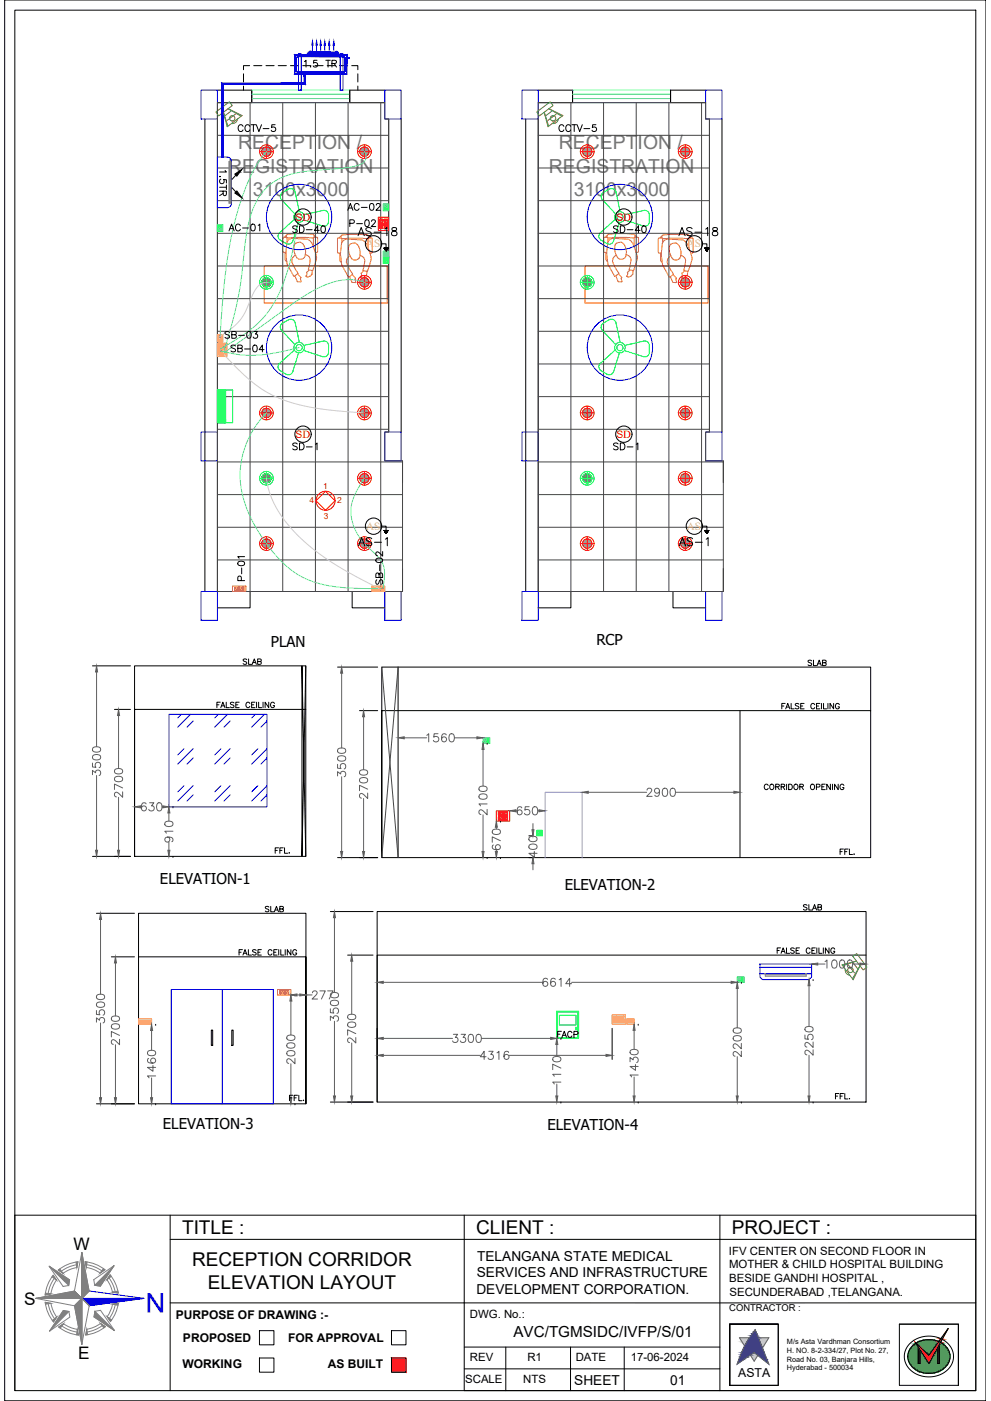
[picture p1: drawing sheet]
<svg xmlns="http://www.w3.org/2000/svg" width="420mm" height="594mm" viewBox="0 0 420 594" stroke-linecap="round" stroke-linejoin="round" font-family="sans-serif">
<defs><g id="words">
<text font-size="11.5" fill="#00f" x="70" y="548.2" transform="rotate(180 70 548.2)">N</text>
<g font-size="8.2" fill="#767676">
<text x="101" y="63.3">RECEPTION /</text>
<text x="237" y="63.3">RECEPTION /</text>
<text x="96.7" y="73.2">REGISTRATION</text>
<text x="232.8" y="73.2">REGISTRATION</text>
<text x="107.2" y="83">3100x3000</text>
<text x="243.3" y="83">3100x3000</text>
</g>
<g font-size="8.1">
<text x="77.2" y="523.3">TITLE :</text>
<text x="201.9" y="523.3">CLIENT :</text>
<text x="310.3" y="523.3">PROJECT :</text>
<text x="81.4" y="537">RECEPTION CORRIDOR</text>
<text x="88.2" y="546.7">ELEVATION LAYOUT</text>
</g>
<g font-size="7.3">
<text x="31.1" y="530.2">W</text>
<text x="10.3" y="553.3">S</text>
<text x="33.2" y="576.3">E</text>
</g>
<g font-size="7.1">
<text x="150.6" y="100.9">AS-18</text>
<text x="286.5" y="100.9">AS-18</text>
<text x="150.6" y="232.5">AS-1</text>
<text x="286.8" y="232.5">AS-1</text>
</g>
<g font-size="6.6">
<text x="99.8" y="56.8">CCTV-5</text>
<text x="235.7" y="56.8">CCTV-5</text>
<text x="97" y="84" transform="rotate(-90 97 84)">1.5TR</text>
</g>
<text font-size="6.4" x="217.7" y="567.1">AVC/TGMSIDC/IVFP/S/01</text>
<g font-size="6.3">
<text x="114.8" y="274.4">PLAN</text>
<text x="252.8" y="273.5">RCP</text>
<text x="67.8" y="375.1">ELEVATION-1</text>
<text x="239.4" y="377.5">ELEVATION-2</text>
<text x="69.1" y="478.9">ELEVATION-3</text>
<text x="232.1" y="479.1">ELEVATION-4</text>
</g>
<text font-size="6.2" fill="#00f" x="127.7" y="29.3">1.5 TR</text>
<g font-size="6.2">
<text x="146" y="90">AC-02</text>
<text x="96" y="98.8">AC-01</text>
<text x="122.8" y="99.5">SD-40</text>
<text x="147.1" y="97">P-02</text>
<text x="258.9" y="99.5">SD-40</text>
<text x="94.2" y="144.3">SB-03</text>
<text x="96.7" y="149.9">SB-04</text>
<text x="122.8" y="191.6">SD-1</text>
<text x="258.9" y="191.6">SD-1</text>
<text x="104.4" y="246.9" transform="rotate(-90 104.4 246.9)">P-01</text>
<text x="163" y="248.7" transform="rotate(-90 163 248.7)">SB-02</text>
</g>
<g font-size="5.8">
<text x="202.3" y="534.6">TELANGANA STATE MEDICAL</text>
<text x="202.2" y="541.6">SERVICES AND INFRASTRUCTURE</text>
<text x="202" y="548.6">DEVELOPMENT CORPORATION.</text>
<text x="243.5" y="587.5">SHEET</text>
<text x="284.2" y="587.5">01</text>
</g>
<g font-size="5.7">
<text x="341.5" y="283.3">SLAB</text>
<text x="322.8" y="335.8">CORRIDOR OPENING</text>
<text x="121.4" y="467.8">FFL.</text>
</g>
<text font-size="5.7" fill="#5e5e5e" x="235.3" y="440.6">FACP</text>
<g font-size="5.3">
<text x="102" y="282.6">SLAB</text>
<text x="90.7" y="300.9">FALSE CEILING</text>
<text x="115.4" y="362.7">FFL.</text>
<text x="111.1" y="387.3">SLAB</text>
<text x="339.4" y="386.6">SLAB</text>
<text x="328.4" y="405">FALSE CEILING</text>
<text x="353.1" y="466.7">FFL.</text>
</g>
<text font-size="5.2" x="313" y="583.8">ASTA</text>
<g font-size="5.1">
<text x="74.5" y="559.1">PURPOSE OF DRAWING :-</text>
<text x="77.6" y="569">PROPOSED</text>
<text x="122.1" y="569">FOR APPROVAL</text>
<text x="77.4" y="580.2">WORKING</text>
<text x="138.9" y="580.2">AS BUILT</text>
</g>
<g font-size="4.8">
<text x="309" y="532">IFV CENTER ON SECOND FLOOR IN</text>
<text x="309.1" y="537.8">MOTHER &amp; CHILD HOSPITAL BUILDING</text>
<text x="309.1" y="543.7">BESIDE GANDHI HOSPITAL ,</text>
<text x="309.3" y="549.5">SECUNDERABAD ,TELANGANA.</text>
<text x="199.2" y="558.8">DWG. No.:</text>
<text x="199.2" y="577.1">REV</text>
<text x="223.6" y="577.1">R1</text>
<text x="244.1" y="577.1">DATE</text>
<text x="267.4" y="577.1">17-06-2024</text>
<text x="197.2" y="586.3">SCALE</text>
<text x="221.8" y="586.3">NTS</text>
</g>
<g font-size="4.7" fill="#dddd6e">
<text x="155.2" y="104.9">AS</text>
<text x="291.2" y="104.9">AS</text>
<text x="155.2" y="224.6">AS</text>
<text x="291.2" y="224.6">AS</text>
</g>
<g font-size="4.4" fill="#f00">
<text x="125.3" y="93.6">SD</text>
<text x="261.3" y="93.6">SD</text>
<text x="125.3" y="185.7">SD</text>
<text x="261.3" y="185.7">SD</text>
</g>
<text font-size="4" x="309.2" y="556">CONTRACTOR :</text>
<g font-size="3.5" fill="#f00">
<text x="137.1" y="207.4">1</text>
<text x="131.3" y="213.3">4</text>
<text x="142.9" y="213.3">2</text>
<text x="137.3" y="220.1">3</text>
</g>
<g font-size="3.1">
<text x="333.7" y="570">M/s Asta Vardhman Consortium</text>
<text x="333.6" y="573.7">H. NO. 8-2-334/27, Plot No. 27,</text>
<text x="333.6" y="581.1">Hyderabad - 500034</text>
<text x="333.7" y="577.4">Road No. 03, Banjara Hills,</text>
</g>
</g></defs>
<!-- layer: 0 -->
<path d="M2 0h416v594h-416zM6.3 4.3h407.4v585.4h-407.4zM89.6 436.8h.6v6.5h-.6zM98.3 436.8h.5v6.5h-.5zM196.8 515.3v74.4h216.9M413.7 515.3h-407.4v74.4M329.9 561.5h-20.5v25.9h20.5M381.3 561.5h25v25.9M309.4 587.3v-25.8h20.6v25.8" fill="none" stroke="#000" stroke-width=".42"/>
<!-- layer: HATCH -->
<path d="M413.7 515.3v74.4" fill="none" stroke="#000" stroke-width=".42"/>
<!-- layer: TITLE -->
<g fill="none" stroke="#808080" stroke-width=".42">
<path d="M20.8 536.9l8.7 5.8-.4 2.4-2.3 .4zM32.4 536.3a14.4 14.4 0 0 0-6.3 2.7M33 535.1a15.6 15.6 0 0 0-8.3 3.5l2.1 1.3a13.3 13.3 0 0 1 5.8-2.4l.4-2.4M34.7 531.1v19.5v-19.5M36.1 535a15.6 15.6 0 0 1 8.4 3.4l-2.1 1.4a13.3 13.3 0 0 0-5.8-2.3zM36.8 536.3a14.4 14.4 0 0 1 6.3 2.6M15.2 550.6h19.5l-3.1 3.1 3.1-3.1zM19.2 552.2l2.4 .5a13.3 13.3 0 0 0 2.5 5.8l-1.4 2a15.6 15.6 0 0 1-3.5-8.3zM20.5 552.9a14.4 14.4 0 0 0 2.6 6.3M22.5 540.8l1.4 2a13.3 13.3 0 0 0-2.3 5.9l-2.4 .4a15.6 15.6 0 0 1 3.3-8.3zM23 542.1a14.4 14.4 0 0 0-2.6 6.4M26.8 555.7l2.4 .4 .4 2.4-8.6 6z"/>
<path d="M31.5 547.5l3.2 3.1-3.2-3.1M31.5 547.5l-16.3 3.1 16.4 3.1 3.1 16.4 3.1-16.4M37.8 547.4l-3.1-16.3-3.2 16.4M37.8 547.4l-3.1 3.2v19.5v-19.5l3.1 3.1-3.1-3.1zM39.7 542.6l8.7-5.9-5.9 8.7-2.3-.4zM40.2 556l2.4-.4 6 8.6-8.7-5.8zM45.3 542.6l1.4-2a15.6 15.6 0 0 1 3.4 7.7l-2.4-.4a13.1 13.1 0 0 0-2.4-5.3M46.3 541.9a14.4 14.4 0 0 1 2.6 6.2M47.7 553l2.4-.3a15.5 15.5 0 0 1-3.3 7.7l-1.4-2.1 1.5-2.5zM48.9 552.9a14.4 14.4 0 0 1-2.5 6.1M24.9 562.7l2-1.4a13.2 13.2 0 0 0 5.9 2.4l.5 2.4a15.6 15.6 0 0 1-8.4-3.4zM26.2 562.3a14.4 14.4 0 0 0 6.4 2.5"/>
<path d="M36.8 563.7a13.1 13.1 0 0 0 5.8-2.5l2.1 1.4a15.6 15.6 0 0 1-8.3 3.5zM43.3 562.1a14.4 14.4 0 0 1-6.3 2.7"/>
</g>
<g fill="#808080" stroke="#808080" stroke-width=".42">
<path d="M34.7 531.1l3.1 16.3-3.1 3.2z"/>
<path d="M34.7 550.6v19.5l-3.1-16.4z"/>
<path d="M42.6 561.2l2.1 1.4-.7 .5z"/>
<path d="M40.2 556l8.4 8.2-8.7-5.8z"/>
<path d="M45.4 558.3l1.9 1.4-.5 .6z"/>
<path d="M36.8 563.6l.4 2.4-.8 .1z"/>
<path d="M32.8 563.7l.5 2.4-.9-.1z"/>
<path d="M22.2 559.9l1.9-1.4-1.4 2z"/>
<path d="M24.9 562.7l2-1.4-1.3 1.9z"/>
<path d="M26.8 555.7l2.4 .4-8.2 8.4z"/>
<path d="M15.2 550.6l16.3-3.1 3.2 3.1z"/>
<path d="M19.2 552.2l2.4 .5-2.3 .3z"/>
<path d="M19.3 548.3l2.3 .4-2.4 .4z"/>
<path d="M48.4 536.7l-5.9 8.7-2.3-.4z"/>
<path d="M43.8 537.9l.7 .5-2.1 1.4z"/>
<path d="M46.7 540.6l.5 .6-1.9 1.4z"/>
<path d="M36.1 535l.8 .1-.3 2.4z"/>
<path d="M20.8 536.9l8.7 5.8-.4 2.4z"/>
<path d="M32.2 535.2l.8-.1-.4 2.4z"/>
<path d="M22.5 540.8l1.4 2-1.9-1.4z"/>
<path d="M24.7 538.6l.7-.5 1.4 1.8z"/>
<path d="M47.7 547.9l2.3-.4 .1 .8z"/>
<path d="M47.7 553l2.4-.3-.1 .8z"/>
</g>
<path d="M37.8 547.4l23.2 3.2-23.2 3.1" fill="none" stroke="#00f" stroke-width=".42"/>
<path d="M34.7 550.6h26.3l-23.2 3.1z" fill="#00f" stroke="#00f" stroke-width=".42"/>
<!-- layer: MEP_HVAC_TEXT -->
<path d="M72.1 515.3v74.4M305.2 515.3v74.4M72.1 525.5h341.6M72.1 552.5h124.7M196.7 552.5h217M196.8 571.2h108.4M214.4 571.2v18.5M241.9 571.2v18.5M264.7 571.2v18.5M196.8 580.4h108.4" fill="none" stroke="#000" stroke-width=".42"/>
<!-- layer: 0.0 -->
<path d="M110 564.3h6.1v6h-6.1zM110 575.8h6.1v6.1h-6.1zM166 564.3h6.1v6h-6.1zM166 575.8h6.1v6.1h-6.1zM329.9 561.5h-20.5v25.9h20.5M330 561.5v25.9M381.3 561.5h25v25.9h-25zM385.7 569.8l2.7-2 3.5-1.1h3.7l3.5 1 2.7 1.9 1.8 2.6 .7 3-.8 3.2-1.1 1.7-1.5 1.5-3.9 1.8-4.4 .4-4-1.1-1.8-1.1-1.5-1.5-1.2-1.7-.5-1.7-.2-1.9 .3-1.8 .8-1.6zM386.8 570.8a10.1 10.1 0 0 1 15.3 1.6 6.7 6.7 0 0 1-4.8 9.4 9.3 9.3 0 0 1-12.3-5.6l.2-2.9zM388 569.2l5.8 5.5 8.2-11.4-8.2 14.9zM389.4 571.2v7h.7v-5.8M398.3 570.1v8.1h-.7v-6.8" fill="none" stroke="#000" stroke-width=".42"/>
<!-- layer: MEP_HVAC_TEXT -->
<path d="M166 575.8l6.1 6.1v-6.1zM166 575.8l6.1 6.1h-6.1z" fill="#f00" stroke="#f00" stroke-width=".42"/>
<!-- layer: 0.0 -->
<g fill="#000" stroke="#000" stroke-width=".42">
<path d="M389.4 571.2l.1 .2zM398.3 570.1v1.1h-.6z"/>
<path d="M389.4 571.4l.7 1zM389.4 571.4l.7 1h-.7z"/>
<path d="M389.4 572.4l.7 5.8v-5.8zM389.4 572.4l.7 5.8h-.7z"/>
<path d="M397.7 571.2l.6 .2zM397.7 571.2l.6 .2z"/>
<path d="M397.6 571.4l.7 6.8v-6.8zM397.6 571.4l.7 6.8h-.7z"/>
</g>
<g fill="#139b48" stroke="#139b48" stroke-width=".42">
<path d="M393.6 568h.5z"/>
<path d="M393.4 582.4h.9z"/>
<path d="M393.6 568l.7 .1zM393.3 568.1h1z"/>
<path d="M393.3 568.1h1.2zM393.2 568.1h1.3z"/>
<path d="M393.2 568.1h1.6zM392.9 568.1h1.9z"/>
<path d="M392.9 568.1h2zM392.8 568.1h2.1z"/>
<path d="M392.8 568.1h2.4zM392.5 568.1h2.7z"/>
<path d="M392.5 568.1l2.8 .1zM392.4 568.2h2.9z"/>
<path d="M392.4 568.2h3.2zM392.1 568.2h3.5z"/>
<path d="M392.1 568.2h3.6zM392 568.2h3.7z"/>
<path d="M392 568.2l4 .1zM391.7 568.3h4.3z"/>
<path d="M391.7 568.3h4.4zM391.6 568.3h4.5z"/>
<path d="M391.6 568.3h4.8zM391.3 568.3h5.1z"/>
<path d="M391.3 568.3l5.2 .1zM391.2 568.4h5.3z"/>
<path d="M391.2 568.4h5.6zM390.9 568.4h5.9z"/>
<path d="M390.9 568.4l6 .1zM390.8 568.5h6.1z"/>
<path d="M390.8 568.5l6.3 .1zM390.5 568.6h6.6z"/>
<path d="M390.5 568.6h6.8zM390.4 568.6h6.9z"/>
<path d="M390.4 568.6l7.1 .1zM390.1 568.7h7.4z"/>
<path d="M390.1 568.7h7.6zM390 568.7h7.7z"/>
<path d="M390 568.7l7.9 .1zM389.8 568.8h8.1z"/>
<path d="M389.8 568.8l8.2 .1zM389.7 568.9h8.3z"/>
<path d="M389.7 568.9h8.3zM389.4 569h8.5z"/>
<path d="M389.4 569h8.5zM389.1 569.1h8.7z"/>
<path d="M389.1 569.1h8.7zM388.7 569.3h9z"/>
<path d="M398.7 569.3l.4 .1zM398.7 569.3l.4 .1z"/>
<path d="M388.7 569.3h9zM388.4 569.5h9.2z"/>
<path d="M398.7 569.4l.7 .2zM398.7 569.4l.7 .2h-.9z"/>
<path d="M388.3 569.6l.1 .2zM388 569.8h.4z"/>
<path d="M398.5 569.6l1.2 .2zM398.5 569.6l1.2 .2h-1.3z"/>
<path d="M388 569.8l.6 .2zM387.7 570l.3-.2 .6 .2z"/>
<path d="M398.4 569.8l1.6 .2zM398.4 569.8l1.6 .2h-1.7z"/>
<path d="M398.3 570l1.8 .1zM398.3 570l1.8 .1z"/>
<path d="M387.7 570l1 .2zM387.4 570.2l.3-.2 1 .2z"/>
<path d="M398.3 570.1l2 .2zM398.3 570.1l2 .2z"/>
<path d="M387.4 570.2l1.5 .3-.2-.3zM387.1 570.5l.3-.3 1.5 .3z"/>
<path d="M398.3 570.3l2.3 .2-.3-.2zM398.3 570.3l2.3 .2h-2.3z"/>
<path d="M387.1 570.5l1.9 .2-.1-.2zM386.9 570.7l.2-.2 1.9 .2z"/>
<path d="M398.3 570.5l2.6 .3-.3-.3zM398.3 570.5l2.6 .3h-2.6z"/>
<path d="M386.9 570.7l2.3 .3-.2-.3zM386.9 570.7l2.3 .3h-2.6z"/>
<path d="M398.3 570.8l2.8 .2-.2-.2zM398.3 570.8l2.8 .2h-2.8z"/>
<path d="M386.6 571l2.8 .2-.2-.2zM386.6 571l2.8 .2h-3z"/>
<path d="M386.4 571.2l3 .1zM386.4 571.2l3 .1z"/>
<path d="M398.3 571l3 .3-.2-.3zM398.3 571l3 .3h-3z"/>
<path d="M386.4 571.3l3 .2v-.2zM386.4 571.3l3 .2h-3.2z"/>
<path d="M398.3 571.3l3.3 .3-.3-.3zM398.3 571.3l3.3 .3h-3.3z"/>
<path d="M386.2 571.5l3.2 .3v-.3zM386.2 571.5l3.2 .3h-3.4z"/>
<path d="M398.3 571.6l3.5 .3-.2-.3zM398.3 571.6l3.5 .3h-3.5z"/>
<path d="M386 571.8l3.4 .3v-.3zM386 571.8l3.4 .3h-3.6z"/>
<path d="M398.3 571.9l3.6 .3-.1-.3zM398.3 571.9l3.6 .3h-3.6z"/>
<path d="M385.8 572.1l3.6 .3v-.3zM385.8 572.1l3.6 .3h-3.8z"/>
<path d="M398.3 572.2l3.8 .3-.2-.3zM398.3 572.2l3.8 .3h-3.8z"/>
<path d="M385.6 572.4l3.8 .3v-.3zM385.6 572.4l3.8 .3h-4z"/>
<path d="M398.3 572.5l4 .3-.2-.3zM398.3 572.5l4 .3h-4z"/>
<path d="M385.4 572.7l4 .3v-.3zM385.4 572.7l4 .3h-4.1z"/>
<path d="M398.3 572.8l4.1 .3-.1-.3zM398.3 572.8l4.1 .3h-4.1z"/>
<path d="M385.3 573l4.1 .3v-.3zM385.3 573l4.1 .3h-4.2z"/>
<path d="M398.3 573.1l4.2 .3-.1-.3zM398.3 573.1l4.2 .3h-4.2z"/>
<path d="M385.2 573.3l4.2 .4v-.4zM385.2 573.3l4.2 .4h-4.3z"/>
<path d="M398.3 573.4l4.3 .3-.1-.3zM398.3 573.4l4.3 .3h-4.3z"/>
<path d="M385.1 573.7l4.3 .3v-.3zM385.1 573.7l4.3 .3h-4.4z"/>
<path d="M398.3 573.7l4.4 .3-.1-.3zM398.3 573.7l4.4 .3h-4.4z"/>
<path d="M385 574l4.4 .3v-.3zM385 574l4.4 .3h-4.4z"/>
<path d="M398.3 574l4.4 .4v-.4zM398.3 574l4.4 .4h-4.4z"/>
<path d="M385 574.3l4.4 .3v-.3zM385 574.3l4.4 .3h-4.5z"/>
<path d="M398.3 574.4l4.5 .3-.1-.3zM398.3 574.4l4.5 .3h-4.5z"/>
<path d="M388.4 569.5l5.4 5.2 3.8-5.2zM388.4 569.5l5.4 5.2z"/>
<path d="M384.9 574.6l4.5 .4v-.4zM384.9 574.6l4.5 .4h-4.5z"/>
<path d="M398.3 574.7l4.5 .3v-.3zM398.3 574.7l4.5 .3h-4.5z"/>
<path d="M384.9 575l4.5 .3v-.3zM384.9 575l4.5 .3h-4.5z"/>
<path d="M398.3 575l4.5 .3v-.3zM398.3 575l4.5 .3h-4.5z"/>
<path d="M384.9 575.3l4.5 .3v-.3zM384.9 575.3l4.5 .3h-4.5z"/>
<path d="M398.3 575.3l4.5 .4v-.4zM398.3 575.3l4.5 .4h-4.5z"/>
<path d="M384.9 575.6l4.5 .3v-.3zM384.9 575.6l4.5 .3h-4.5z"/>
<path d="M398.3 575.7l4.4 .3 .1-.3zM398.3 575.7l4.4 .3h-4.4z"/>
<path d="M384.9 575.9l4.5 .4v-.4zM384.9 575.9l4.5 .4h-4.4z"/>
<path d="M398.3 576l4.4 .3v-.3zM398.3 576l4.4 .3h-4.4z"/>
<path d="M385 576.3l4.4 .3v-.3zM385 576.3l4.4 .3h-4.3z"/>
<path d="M398.3 576.3l4.3 .3 .1-.3zM398.3 576.3l4.3 .3h-4.3z"/>
<path d="M385.1 576.6l4.3 .3v-.3zM385.1 576.6l4.3 .3h-4.3z"/>
<path d="M398.3 576.6l4.2 .4 .1-.4zM398.3 576.6l4.2 .4h-4.2z"/>
<path d="M385.1 576.9l4.3 .3v-.3zM385.1 576.9l4.3 .3h-4.2z"/>
<path d="M398.3 577l4.1 .3 .1-.3zM398.3 577l4.1 .3h-4.1z"/>
<path d="M385.2 577.2l4.2 .3v-.3zM385.2 577.2l4.2 .3h-4z"/>
<path d="M398.3 577.3l4 .3 .1-.3zM398.3 577.3l4 .3h-4z"/>
<path d="M385.4 577.5l4 .3v-.3zM385.4 577.5l4 .3h-3.9z"/>
<path d="M398.3 577.6l3.8 .3 .2-.3zM398.3 577.6l3.8 .3h-3.8z"/>
<path d="M397.5 571.5l.1 6.6zM397.5 571.5l.1 6.6h-3.7z"/>
<path d="M390.1 572.4l3.7 5.7zM390.1 572.4l3.7 5.7h-3.7z"/>
<path d="M385.5 577.8l3.9 .3v-.3zM385.5 577.8l3.9 .3h-3.7z"/>
<path d="M398.3 577.9l3.7 .3 .1-.3zM398.3 577.9l3.7 .3h-3.7z"/>
<path d="M393.9 578.1l3.7 .1zM393.9 578.1l3.7 .1z"/>
<path d="M390.1 578.1l3.7 .1zM390.1 578.1l3.7 .1z"/>
<path d="M385.7 578.1l3.7 .1zM385.7 578.1l3.7 .1z"/>
<path d="M385.7 578.2h16.3zM385.7 578.2h16.3z"/>
<path d="M385.7 578.2l16.1 .2 .2-.2zM385.7 578.2l16.1 .2h-15.9z"/>
<path d="M385.9 578.4h15.9zM385.9 578.4l15.9 .1z"/>
<path d="M385.9 578.5l15.7 .2 .2-.2zM385.9 578.5l15.7 .2h-15.6z"/>
<path d="M386 578.7h15.6zM386 578.7l15.6 .1z"/>
<path d="M386.1 578.8l15.3 .2 .2-.2zM386.1 578.8l15.3 .2h-15.1z"/>
<path d="M386.3 579h15.1zM386.3 579l15.1 .1z"/>
<path d="M386.3 579.1l14.9 .2 .2-.2zM386.3 579.1l14.9 .2h-14.7z"/>
<path d="M386.5 579.3h14.7zM386.5 579.3h14.7z"/>
<path d="M386.5 579.3l14.5 .3 .2-.3zM386.5 579.3l14.5 .3h-14.3z"/>
<path d="M386.7 579.6h14.3zM386.7 579.6h14.2z"/>
<path d="M386.8 579.6h14.1zM386.8 579.6l13.9 .2z"/>
<path d="M387 579.8h13.7zM387 579.8l13.7 .1z"/>
<path d="M387 579.9h13.7zM387 579.9l13.4 .2z"/>
<path d="M387.2 580.1h13.2zM387.2 580.1h13.2z"/>
<path d="M387.3 580.1h13.1zM387.3 580.1l12.8 .2z"/>
<path d="M387.5 580.3h12.6zM387.5 580.3h12.6z"/>
<path d="M387.6 580.3h12.5zM387.6 580.3l12.2 .2z"/>
<path d="M387.8 580.5h12zM387.8 580.5l12 .1z"/>
<path d="M387.9 580.6h11.9zM387.9 580.6l11.6 .1z"/>
<path d="M388.1 580.7h11.4zM388.1 580.7l11.4 .1z"/>
<path d="M388.2 580.8h11.3zM388.2 580.8l11 .1z"/>
<path d="M388.5 580.9h10.7zM388.5 580.9l10.7 .1z"/>
<path d="M388.5 581h10.7zM388.5 581l10.4 .1z"/>
<path d="M388.8 581.1h10.1zM388.8 581.1l10 .1z"/>
<path d="M388.9 581.2h9.9zM388.9 581.2l9.6 .1z"/>
<path d="M389.1 581.3h9.4zM389.1 581.3h9.4z"/>
<path d="M389.2 581.3h9.3zM389.2 581.3l9 .2z"/>
<path d="M389.5 581.5h8.7zM389.5 581.5h8.6z"/>
<path d="M389.6 581.5h8.5zM389.6 581.5l8.2 .1z"/>
<path d="M389.9 581.6h7.9zM389.9 581.6h7.9z"/>
<path d="M389.9 581.6h7.9zM389.9 581.6l7.6 .2z"/>
<path d="M390.2 581.8h7.3zM390.2 581.8h7.2z"/>
<path d="M390.3 581.8h7.1zM390.3 581.8l6.8 .1z"/>
<path d="M390.6 581.9h6.5zM390.6 581.9h6.4z"/>
<path d="M390.7 581.9h6.3zM390.7 581.9l6 .1z"/>
<path d="M391 582h5.7zM391 582h5.6z"/>
<path d="M391.1 582h5.5zM391.1 582l5.2 .1z"/>
<path d="M391.4 582.1h4.9zM391.4 582.1h4.8z"/>
<path d="M391.5 582.1h4.7zM391.5 582.1l4.4 .1z"/>
<path d="M391.8 582.2h4.1zM391.8 582.2h4z"/>
<path d="M391.8 582.2h4zM391.8 582.2h3.7z"/>
<path d="M392.2 582.2h3.3zM392.2 582.2l3.2 .1z"/>
<path d="M392.3 582.3h3.1zM392.3 582.3h2.8z"/>
<path d="M392.6 582.3h2.5zM392.6 582.3h2.4z"/>
<path d="M392.7 582.3h2.3zM392.7 582.3h2z"/>
<path d="M393 582.3h1.7zM393 582.3h1.6z"/>
<path d="M393.1 582.3h1.5zM393.1 582.3l1.2 .1z"/>
<path d="M393.4 582.4h.8zM393.5 582.4h.7z"/>
</g>
<g fill="#ed1f24" stroke="#ed1f24" stroke-width=".42">
<path d="M402 563.3l-2.4 4.3h-.7z"/>
<path d="M398.9 567.6h.7z"/>
<path d="M398 568.9l.3 .1z"/>
<path d="M398.3 569h.6z"/>
<path d="M398.9 567.6l.7 .2zM399.2 567.8h.4z"/>
<path d="M398.9 567.6l.3 .2zM398.9 567.6l.3 .2z"/>
<path d="M398.8 567.8l.7 .1zM398.8 567.8l.7 .1z"/>
<path d="M398.7 567.9l.3 1 .5-1zM398.7 567.9l.3 1h-1z"/>
<path d="M398 568.9h1zM398 568.9l.9 .1z"/>
<path d="M398.3 569l.5 .1zM398.5 569.1h.3z"/>
<path d="M397.9 569l.6 .1zM397.9 569l.6 .1z"/>
<path d="M397.9 569.1l.9 .1zM397.9 569.1l.9 .1z"/>
<path d="M397.8 569.2l.8 .4 .2-.4zM397.8 569.2l.8 .4h-1.1z"/>
<path d="M397.5 569.6l-1.7 5.1 2.8-5.1zM397.5 569.6l-1.7 5.1h-2z"/>
<path d="M388.3 569.6l5.5 5.1zM388.3 569.6l5.5 5.1h-2.2z"/>
<path d="M391.6 574.7l2.2 3.5zM391.6 574.7h4.2l-2 3.5z"/>
</g>
<!-- layer: 0 -->
<path d="M388 569.2l.4 .3z" fill="#ed1f24" stroke="#ed1f24" stroke-width=".42"/>
<g fill="#c7c8ca" stroke="#c7c8ca" stroke-width=".42">
<path d="M315.1 569.8h1.1l-.3 .4z"/>
<path d="M321.5 567.3h4.5l-2.2 3.4z"/>
<path d="M318.1 574.6l1.6-1.1 1.5 1.1z"/>
<path d="M318.1 574.6l3.2 .1z"/>
<path d="M313.5 567.3l4.3 .4 .4-.4zM313.5 567.3l4.3 .4h-4z"/>
<path d="M313.8 567.7l3.7 .4 .3-.4zM313.8 567.7l3.7 .4h-3.5z"/>
<path d="M314 568.1l3.2 .4 .3-.4zM314 568.1l3.2 .4h-2.9z"/>
<path d="M314.3 568.5l2.5 .4 .4-.4zM314.3 568.5l2.5 .4h-2.2z"/>
<path d="M314.6 568.9l1.9 .4 .3-.4zM314.6 568.9l1.9 .4h-1.7z"/>
<path d="M314.8 569.3l1.4 .5 .3-.5zM314.8 569.3l1.4 .5h-1.1z"/>
<path d="M315.1 569.8l.3 .4h.5zM315.4 570.2h.5l-.2 .5z"/>
<path d="M321.5 567.3l1.4 3.4h.9zM322.9 570.7h.9l-.6 .9z"/>
<path d="M318.1 574.6l3.2 .1zM318.2 574.7h3.1l-1.6 2.5z"/>
</g>
<path d="M318.1 574.6l1.6 2.6 1.6-2.5M318.4 567.3h-4.9l2.2 3.4M320.2 563.9l5.8 14.5-6.3-4.9-7.2 4.9 3.4-8zM321.5 567.3h4.5l-2.8 4.3" fill="none" stroke="#636466" stroke-width=".42"/>
<g fill="#293189" stroke="#293189" stroke-width=".42">
<path d="M320.2 563.9l.3 .8h-.9z"/>
<path d="M313.3 576.5h2.1l-2.9 1.9z"/>
<path d="M319.7 573.5h4.3l1.2 3z"/>
<path d="M319.6 564.7l1.2 .9-.3-.9zM319.6 564.7l1.2 .9h-1.8z"/>
<path d="M319 565.6l2.2 .8-.4-.8zM319 565.6l2.2 .8h-2.8z"/>
<path d="M318.4 566.4l3.1 .9-.3-.9zM318.4 566.4l3.1 .9h-3.7z"/>
<path d="M317.8 567.3l3.9 .4-.2-.4zM317.8 567.3l3.9 .4h-4.2z"/>
<path d="M317.5 567.7l4.4 .4-.2-.4zM317.5 567.7l4.4 .4h-4.7z"/>
<path d="M317.2 568.1l4.8 .5-.1-.5zM317.2 568.1l4.8 .5h-5z"/>
<path d="M317 568.6l5.2 .4-.2-.4zM317 568.6l5.2 .4h-5.5z"/>
<path d="M316.7 569l5.7 .5-.2-.5zM316.7 569l5.7 .5h-6z"/>
<path d="M316.4 569.5l6.2 .4-.2-.4zM316.4 569.5l6.2 .4h-6.4z"/>
<path d="M316.2 569.9l6.5 .5-.1-.5zM316.2 569.9l6.5 .5h-6.8z"/>
<path d="M315.9 570.4l7 .4-.2-.4zM315.9 570.4l7 .4h-7.2z"/>
<path d="M315.7 570.8l7.4 .5-.2-.5zM315.7 570.8l7.4 .5h-7.6z"/>
<path d="M315.5 571.3l7.8 .4-.2-.4zM315.5 571.3l7.8 .4h-8.1z"/>
<path d="M315.2 571.7l8.3 .5-.2-.5zM315.2 571.7l8.3 .5h-8.5z"/>
<path d="M315 572.2l8.7 .5-.2-.5zM315 572.2l8.7 .5h-8.9z"/>
<path d="M314.8 572.7l9 .4-.1-.4zM314.8 572.7l9 .4h-9.2z"/>
<path d="M314.6 573.1l9.4 .4-.2-.4zM314.6 573.1l9.4 .4h-9.5z"/>
<path d="M314.5 573.5h5.2zM314.5 573.5l5.1 .1z"/>
<path d="M314.4 573.6l3.8 1 1.4-1zM314.4 573.6l3.8 1h-4.2z"/>
<path d="M314 574.6l2.8 .9 1.4-.9zM314 574.6l2.8 .9h-3.2z"/>
<path d="M319.7 573.5l3.8 3h1.7zM323.5 576.5h1.7l.8 1.9z"/>
<path d="M313.6 575.5l1.8 1 1.4-1zM313.6 575.5l1.8 1h-2.1z"/>
</g>
<!-- layer: walls -->
<path d="M92.2 38.2h14.5v5.3h-14.5M163.2 38.2h-14.9v5.3h14.9M228.2 38.2h14.5v5.3h-14.5M299.2 38.2h-14.9v5.3h14.9M86.9 50.5v200.3M92.2 50.5v200.3M164.8 50.5v132.7M170.1 50.5v132.7M222.9 50.5v200.3M228.2 50.5v200.3M300.8 50.5v132.7M306.1 50.5v132.7" fill="none" stroke="#000" stroke-width=".42"/>
<!-- layer: Window -->
<path d="M106.7 38.2h41.6M106.7 40h41.6M242.7 38.2h41.6M242.7 40h41.6M106.7 43.5h41.6M106.7 41.8h41.6M242.7 43.5h41.6M242.7 41.8h41.6" fill="none" stroke="#0ff" stroke-width=".42"/>
<!-- layer: wall -->
<path d="M106.7 38.2v5.3M148.3 38.2v5.3M242.7 38.2v5.3M284.3 38.2v5.3M170.7 195.4v9.3M306.7 195.4v9.3M92.2 250.8h13.8v6.9h-13.8M163.2 250.8h-13.9v6.9h13.9M170.7 241.1v9.7M228.2 250.8h13.8v6.9h-13.8M299.2 250.8h-13.9v6.9h13.9M306.7 241.1v9.7" fill="none" stroke="#000" stroke-width=".42"/>
<!-- layer: Lines -->
<path d="M103.2 31.3v3.5M103.2 36.5v1.7M105.8 27.8h-2.6v1.8M107.6 27.8h3.4M112.8 27.8h3.4M118 27.8h3.4M123.1 27.8h3.5M143.9 27.8h3.5M149.1 27.8h2.6v1.8M151.7 31.3v3.5M151.7 36.5v1.7" fill="none" stroke="#000" stroke-width=".42"/>
<!-- layer: col -->
<path d="M85.3 38.2h6.9v12.3h-6.9zM163.2 38.2h6.9v12.3h-6.9zM221.3 38.2h6.9v12.3h-6.9zM299.2 38.2h6.9v12.3h-6.9zM85.3 183.2h6.9v12.2h-6.9zM163.2 183.2h6.9v12.2h-6.9zM221.3 183.2h6.9v12.2h-6.9zM299.2 183.2h6.9v12.2h-6.9zM85.3 250.8h6.9v12.3h-6.9zM163.2 250.8h6.9v12.3h-6.9zM221.3 250.8h6.9v12.3h-6.9zM299.2 250.8h6.9v12.3h-6.9z" fill="none" stroke="#00f" stroke-width=".42"/>
<!-- layer: furniture -->
<g fill="none" stroke="#ff7f00" stroke-width=".42">
<path d="M132.4 99.3l-5.1-.3-5.1 .3M155.6 99.6l-5.1-.2-5.2 .2a.8 .8 0 0 0-.8 .8 .8 .8 0 0 0 .8 .8l5.2-.2 5.1 .2M268.5 99.3l-5.2-.3-5.1 .3M291.6 99.6l-5.1-.2-5.2 .2a.8 .8 0 0 0-.8 .8 .8 .8 0 0 0 .8 .8l5.2-.2 5.1 .2M120.9 107v3.2l.7 .7M121.3 100.6h-1.1l-.3 .3v5.7l.3 .4h1M121.7 101.1v1.5M125 103.5a2.47 2.47 0 0 1 2.7-.6 2.47 2.47 0 0 1 1.6 2.2 3.8 3.8 0 0 1-1.1 4.7 1.92 1.92 0 0 1-2.6-.9 5.9 5.9 0 0 1-.6-5.4zM125 117l1.2 2.4 1.5 .1-.2-1.7M125.3 108.2l-1.2 1M126.2 116.2l1.3 1.6M127.5 117.8h.1"/>
<path d="M129.4 107.9a2.79 2.79 0 0 1 1.8 4.2l-.5 2.4 1.9 .2 .9-2.7a6.2 6.2 0 0 0-.2-6.2l-.5-1.4a4.6 4.6 0 0 0-2.4-3l-7-.2-1.3 .8-.5 1.2a20.4 20.4 0 0 0 .1 8.8l2.9 5.3 1.8-1.3-2.7-4.9 .4-1.9M130.9 114.5l-.3 .6a.76 .76 0 0 0-.7 .5 .76 .76 0 0 0 .2 .8l-.4 .8 .7 .3 1-.3 .8-.9 .2-1.6M132.4 100.9l-5.1-.3-5.1 .3M132.9 101.1v3.6M134.7 100.9v5.7l-.2 .4h-.8M135.1 112.8h29.1v15.7h-29.1M144 107.4l.1 3.1 .6 .7M144.5 100.3l-.4 .3-.1 .4M144.9 102.9l-.1-1.7-1.6-.2-.1 5.9 .2 .4 1.1 .1M148.2 103.8a2.47 2.47 0 0 1 2.6-.6 2.47 2.47 0 0 1 1.6 2.2 3.8 3.8 0 0 1-1 4.7 1.93 1.93 0 0 1-2.6-.9 5.9 5.9 0 0 1-.6-5.4zM149.3 116.5l1.4 1.5-.2 .4 .3 1.4-1.6-.1-1-2.4M152.6 108.3a2.8 2.8 0 0 1 1.8 4.1l-.6 2.4 1.9 .2 1-2.7a6.2 6.2 0 0 0-.2-6.1l-.6-1.4a4.6 4.6 0 0 0-2.3-3.1l-7-.2-1.3 .8-.5 1.2a20.4 20.4 0 0 0 .1 8.8l2.9 5.3 1.8-1.3-1.2-1.8-1.5-3.3 .2-1.5 1.4-1.2"/>
<path d="M154.1 114.8l-.4 .6a.76 .76 0 0 0-.6 .5 .76 .76 0 0 0 .2 .8l-.4 .9 .7 .2 1-.3 .8-.8 .2-1.7M156 101.4v3.6M157.8 101.3v5.6l-.2 .4-.7 .1M256.9 107v3.2l.7 .7M257.3 100.6h-1l-.4 .3v5.7l.3 .4h1M257.8 101.1v1.5M261.3 108.2l-1.2 1M262.2 116.2l1.4 1.4-.2 .5 .2 1.4-1.5-.1-1.1-2.4M265.5 107.9l1.4 .9M265.6 107.1v-.5a4.3 4.3 0 0 0-2.2-3.9 2.32 2.32 0 0 0-2.3 .7 2.32 2.32 0 0 0-.5 2.4l1.1 3.1a2.03 2.03 0 0 0 2.1 1 2.03 2.03 0 0 0 1.6-1.7l.2-1.1M266.9 114.5l-.3 .6a.77 .77 0 0 0-.7 .5 .77 .77 0 0 0 .2 .8l-.4 .7 .6 .4M267 108.8a3.2 3.2 0 0 1 .3 3.3l-.6 2.4 1.9 .2 1-2.7a6.2 6.2 0 0 0-.3-6.2l-.5-1.4a4.6 4.6 0 0 0-2.4-3l-7-.2-1.3 .8-.5 1.2a20.4 20.4 0 0 0 .2 8.8l2.8 5.3 1.8-1.3-2.7-4.9 .4-1.9"/>
<path d="M268.5 114.7l-.3 1.7-.8 .8-1.1 .3M268.5 100.9l-5.2-.3-5.1 .3M268.9 101.1v3.6M270.7 100.9v5.7l-.2 .4h-.8M271.1 112.8h29.1v15.7h-29.1M280.1 107.4v3.1l.7 .7M280.5 100.3l-.4 .3-.1 .4M280.9 102.9v-1.7l-1.6-.2-.2 5.9 .2 .4 1.1 .1M284.2 117.3l1.3 2.5M284.5 108.5l-1.4 1.2-.2 1.5 1.5 3.3 1.2 1.8-1.8 1.3a14.1 14.1 0 0 1-3.4-9.8l.4-4.5 .9-1.3 1.4-.6 6.5 .3a8.2 8.2 0 0 1 3.1 5.2l.6 2.1v1.2M285.3 116.5l1.5 1.5-.3 .4 .4 1.3-1.4 .1M288.2 109.4a5 5 0 0 0-1.6-6.3 2.32 2.32 0 0 0-2.4 .6 2.32 2.32 0 0 0-.4 2.4l1 3.1a2.07 2.07 0 0 0 3.5 .3"/>
<path d="M288.6 108.3a2.43 2.43 0 0 1 2 3.2l-.7 3.3 1.9 .2 1.5-4.8M290.1 114.8l-.4 .6a.76 .76 0 0 0-.6 .5 .76 .76 0 0 0 .2 .8l-.4 .8 .7 .3 1-.3 .8-.9M291.6 115l-.2 1.5M292 101.4v3.6M293.9 101.3v5.6l-.3 .4-.7 .1M164.2 126.6v-13.8h-52.2v15.7h52.2M300.2 126.6v-13.8h-52.2v15.7h52.2"/>
</g>
<!-- layer: ELE-1200MM CEILINGFAN -->
<g fill="none" stroke="#0f0" stroke-width=".42">
<path d="M124.8 93l-6.3 5.7a1.94 1.94 0 0 0 .3 3.1l2.5 1.5a1.94 1.94 0 0 0 2.8-1.1l2.5-8M126.9 89.8l-1.7-8.3a1.95 1.95 0 0 0-2.9-1.3l-2.5 1.4a1.94 1.94 0 0 0-.5 3l5.7 6.1M128.8 91.1l8.1-1.9a1.94 1.94 0 0 1 2.4 1.9v2.9M260.8 93l-6.3 5.7a1.94 1.94 0 0 0 .3 3.1l2.5 1.5a1.94 1.94 0 0 0 2.9-1.1l2.4-8M262.9 89.8l-1.7-8.3a1.94 1.94 0 0 0-2.9-1.3l-2.5 1.4a1.94 1.94 0 0 0-.4 3l5.6 6.1M264.8 91.1l8.2-1.9a1.94 1.94 0 0 1 2.3 1.9M275.3 91.1v2.9M125.2 136.9l1.7 8.3M125.2 136.9a1.95 1.95 0 0 0-2.9-1.3l-2.5 1.4a1.94 1.94 0 0 0-.5 3l5.7 6.1M261.2 136.9l1.7 8.3M261.2 136.9a1.94 1.94 0 0 0-2.9-1.3l-2.5 1.4a1.94 1.94 0 0 0-.4 3l5.6 6.1M124.8 148.4l-6.3 5.7a1.94 1.94 0 0 0 .3 3.1l2.5 1.5a1.94 1.94 0 0 0 2.8-1.1l2.5-8"/>
<path d="M128.8 146.5l8.1-1.9a1.94 1.94 0 0 1 2.4 1.9v2.9a1.93 1.93 0 0 1-2.6 1.8l-8-2.6M260.8 148.4l-6.3 5.7a1.94 1.94 0 0 0 .3 3.1l2.5 1.5a1.94 1.94 0 0 0 2.9-1.1l2.4-8M264.8 146.5l8.2-1.9a1.94 1.94 0 0 1 2.3 1.9M275.3 146.5v2.9a1.94 1.94 0 0 1-2.5 1.8l-8.1-2.6"/>
<circle cx="126.8" cy="92" r="1.33"/>
<circle cx="126.8" cy="92" r="2.23"/>
<circle cx="262.8" cy="92" r="1.33"/>
<circle cx="262.8" cy="92" r="2.23"/>
<circle cx="126.8" cy="147.4" r="1.33"/>
<circle cx="126.8" cy="147.4" r="2.23"/>
<circle cx="262.8" cy="147.4" r="1.33"/>
<circle cx="262.8" cy="147.4" r="2.23"/>
</g>
<g fill="none" stroke="#00f" stroke-width=".42">
<circle cx="126.8" cy="92" r="13.9"/>
<circle cx="262.8" cy="92" r="13.9"/>
<circle cx="126.8" cy="147.4" r="13.9"/>
<circle cx="262.8" cy="147.4" r="13.9"/>
</g>
<!-- layer: ELE-LIGHTING WIRING -->
<g fill="none" stroke="#454545" stroke-width=".42">
<path d="M92.2 43.5h71v7h1.6v132.7h-1.6v12.2h7.5v55.4h-78.5zM92.2 57.4h72.6M106 43.5v207.3M119.9 43.5v207.3M133.7 43.5v207.3M147.6 43.5v207.3M161.4 43.5v207.3M228.2 43.5h71v7h1.6v132.7h-1.6v12.2h7.5v55.4h-78.5zM228.2 57.4h72.6M242 43.5v207.3M255.9 43.5v207.3M269.7 43.5v207.3"/>
<path d="M283.6 43.5v207.3M297.4 43.5v207.3M92.2 71.2h72.6M228.2 71.2h72.6M92.2 85.1h72.6M92.2 98.9h72.6M228.2 85.1h72.6M228.2 98.9h72.6M92.2 112.8h72.6M228.2 112.8h72.6M92.2 126.6h72.6M228.2 126.6h72.6"/>
<path d="M92.2 140.5h72.6M92.2 154.3h72.6M228.2 140.5h72.6M228.2 154.3h72.6M92.2 168.2h72.6M228.2 168.2h72.6M92.2 182h72.6M92.2 195.9h78.5M228.2 182h72.6M228.2 195.9h78.5M92.2 209.7h78.5M228.2 209.7h78.5"/>
<path d="M92.2 223.6h78.5M92.2 237.4h78.5M228.2 223.6h78.5M228.2 237.4h78.5"/>
</g>
<!-- layer: ELE-12W LED -->
<g fill="none" stroke="#f00" stroke-width=".42">
<path d="M110 64.3h5.9M113 61.4v5.8M151.6 64.3h5.8M154.5 61.4v5.8M246.1 64.3h5.8M249 61.4v5.8M287.6 64.3h5.8M290.5 61.4v5.8M151.6 119.7h5.8M154.5 116.8v5.8M287.6 119.7h5.8M290.5 116.8v5.8"/>
<path d="M110 175.1h5.9M113 172.2v5.8M151.6 175.1h5.8M154.5 172.2v5.8M246.1 175.1h5.8M249 172.2v5.8M287.6 175.1h5.8M290.5 172.2v5.8M154.5 199.9v5.8M290.5 199.9v5.8M151.6 202.8h5.8M287.6 202.8h5.8"/>
<path d="M110 230.5h5.9M113 227.6v5.8M246.1 230.5h5.8M249 227.6v5.8"/>
<circle cx="113" cy="64.3" r="1.98"/>
<circle cx="113" cy="64.3" r="2.91"/>
<circle cx="154.5" cy="64.3" r="1.98"/>
<circle cx="154.5" cy="64.3" r="2.91"/>
<circle cx="249" cy="64.3" r="1.98"/>
<circle cx="249" cy="64.3" r="2.91"/>
<circle cx="290.5" cy="64.3" r="1.98"/>
<circle cx="290.5" cy="64.3" r="2.91"/>
<circle cx="154.5" cy="119.7" r="1.98"/>
<circle cx="154.5" cy="119.7" r="2.91"/>
<circle cx="290.5" cy="119.7" r="1.98"/>
<circle cx="290.5" cy="119.7" r="2.91"/>
<circle cx="113" cy="175.1" r="1.98"/>
<circle cx="113" cy="175.1" r="2.91"/>
<circle cx="154.5" cy="175.1" r="1.98"/>
<circle cx="154.5" cy="175.1" r="2.91"/>
<circle cx="249" cy="175.1" r="1.98"/>
<circle cx="249" cy="175.1" r="2.91"/>
<circle cx="290.5" cy="175.1" r="1.98"/>
<circle cx="290.5" cy="175.1" r="2.91"/>
<circle cx="154.5" cy="202.8" r="1.98"/>
<circle cx="154.5" cy="202.8" r="2.91"/>
<circle cx="290.5" cy="202.8" r="1.98"/>
<circle cx="290.5" cy="202.8" r="2.91"/>
<circle cx="113" cy="230.5" r="1.98"/>
<circle cx="113" cy="230.5" r="2.91"/>
<circle cx="249" cy="230.5" r="1.98"/>
<circle cx="249" cy="230.5" r="2.91"/>
</g>
<g fill="none" stroke="#989898" stroke-width=".42">
<path d="M111 64.2l2 2.1M111 64.3l1.9 2M111 64.1l2.1 2.2M111 64.6l1.7 1.7M111 64.7l1.6 1.6M111.1 63.7l2.5 2.5M111.1 65l1.2 1.2M111.1 63.6l2.5 2.6M111.2 63.5l2.6 2.6M111.2 65.1l.9 1M111.2 63.4l2.7 2.7M111.3 63.3l2.7 2.7"/>
<path d="M111.3 63.2l2.7 2.8M111.3 63.2l2.8 2.7M111.4 63l2.8 2.8M111.7 62.8l2.7 2.9-2.9-2.8M111.8 62.7l2.8 2.7-2.5-2.9 2.6 2.7M112.1 62.5l2.7 2.6M112.3 62.4l2.5 2.6M112.4 62.4l2.4 2.5M112.5 62.4l2.4 2.3M112.6 62.4l2.3 2.2M112.8 62.3l2.1 2.2M112.9 62.3l2 2.1"/>
<path d="M113.1 62.3l1.8 1.8M113.2 62.4l1.7 1.6M113.4 62.4l1.5 1.5M113.4 66.2l-2.4-2.3 2.3 2.4M113.7 62.5l1.1 1.1M113.9 62.5l.8 .9M152.5 64.2l2.1 2.1M152.5 64.3l2 2M152.5 64l2.3 2.3M152.5 64.6l1.8 1.7M152.6 64l2.3 2.3M152.6 64.7l1.5 1.6"/>
<path d="M152.6 64.8l1.4 1.4M152.6 63.7l2.5 2.5-2.5-2.4M152.6 63.6l2.6 2.6M152.7 63.5l2.6 2.6M152.7 65.1l1 1M152.7 63.4l2.7 2.7M152.8 63.3l2.7 2.7M152.8 65.4l.6 .6M152.9 63.2l2.7 2.8M153.4 62.6l2.8 2.8-2.8-2.7M153.7 62.5l2.7 2.5M154.1 62.4l2.3 2.3-2.4-2.3"/>
<path d="M154.3 62.3l2.2 2.2M154.4 62.3l2.1 2.2M154.5 62.3l2 2.1M154.7 62.3l1.8 1.8M154.8 62.4l1.7 1.6M154.9 62.4l1.5 1.5M155.1 62.4l1.3 1.4M155.2 62.5l1.1 1.1M155.7 62.7l.4 .5M156.1 65.5l-2.8-2.8 2.6 3-2.8-2.8 2.6 3M156.3 65.2l-2.7-2.7 2.6 2.8M247 64.2l2 2.1"/>
<path d="M247 64.4l1.8 1.9M247 64l2.2 2.3-2.2-2.2M247 64.6l1.7 1.7M247 64.7l1.6 1.6M247.1 64.8l1.4 1.4M247.1 63.8l2.4 2.4M247.1 63.7l2.5 2.5M247.1 65l1.2 1.2M247.1 63.6l2.6 2.6M247.1 63.6l2.6 2.5M247.2 65.1l.9 1M247.2 63.4l2.7 2.7"/>
<path d="M247.2 63.3l2.7 2.7M247.3 65.4l.6 .6M247.3 63.2l2.8 2.8M247.4 63.2l2.7 2.7M247.5 63l2.8 2.8-2.8-2.8M247.6 62.9l2.8 2.8-2.8-2.8M247.7 62.8l2.8 2.8-2.8-2.8M247.8 62.7l2.8 2.7M248.2 62.5l2.5 2.7M248.6 62.4l2.3 2.3M248.6 62.4l2.3 2.2M248.7 62.3l2.2 2.2"/>
<path d="M249 62.3l1.9 2M249.3 62.4l1.6 1.6M249.4 62.4l1.5 1.5M249.4 66.2l-2.4-2.3 2.3 2.4M249.5 62.4l1.4 1.4M249.7 62.5l1.1 1.1M249.9 62.5l.8 .9M250.7 65.3l-2.7-2.7 2.6 2.8M250.9 64.9l-2.5-2.5 2.4 2.6M250.9 64.4l-2-2.1 2 2.2M288.5 64.2l2.1 2.1M288.5 64.3l2 2"/>
<path d="M288.6 64l2.2 2.3M288.6 64.6l1.7 1.7M288.6 64.7l1.5 1.6M288.6 63.7l2.5 2.5M288.7 65l1.2 1.2M288.7 63.6l2.5 2.6M288.7 63.6l2.6 2.5M288.7 63.5l2.6 2.6M288.7 65.1l1 1M288.8 63.4l2.6 2.7M288.8 63.3l2.7 2.7M288.9 65.4l.6 .6"/>
<path d="M288.9 63.2l2.7 2.8M289 63.1l2.7 2.8M289.1 63l2.7 2.8-2.8-2.8M289.2 62.9l2.8 2.8-2.9-2.8M289.3 62.8l2.7 2.8-2.8-2.8M289.4 62.7l2.7 2.7M289.4 62.6l2.8 2.8M289.6 62.6l2.7 2.7M289.8 62.5l2.5 2.7M290.1 62.4l2.4 2.3-2.5-2.3M290.2 62.4l2.3 2.2M290.4 62.3l2.1 2.2"/>
<path d="M290.5 62.3l2 2.1M290.7 62.3l1.8 1.8M290.8 62.4l1.7 1.6M291 66.2l-2.4-2.3 2.3 2.4M291.1 62.4l1.3 1.4M291.2 62.5l1.2 1.1M291.7 62.7l.4 .5M292.4 64.9l-2.5-2.5 2.5 2.6M152.5 119.6l2.1 2.1M152.5 119.7l2 2M152.5 119.4l2.3 2.3M152.5 120l1.8 1.7"/>
<path d="M152.6 119.4l2.3 2.3M152.6 119.1l2.5 2.5M152.7 119l2.6 2.5M152.7 118.9l2.6 2.6M152.8 118.7l2.7 2.7M152.9 118.6l2.7 2.8M152.9 118.5l2.8 2.8M153 118.4l2.8 2.8M153.1 118.3l2.8 2.8M153.2 118.2l2.8 2.8M153.4 118l2.8 2.8-2.8-2.7M153.5 118l2.7 2.7"/>
<path d="M153.6 117.9l2.7 2.7M153.7 117.9l2.6 2.6M153.8 117.8l2.6 2.6M154 117.8l2.4 2.4M154.1 117.8l2.3 2.3M154.3 117.7l2.2 2.2M154.4 117.7l2.1 2.2M154.6 117.7l1.9 1.9M154.7 117.7l1.8 1.8M154.8 117.8l1.7 1.6M154.9 117.8l1.5 1.5M155.1 117.8l1.3 1.4"/>
<path d="M155.2 117.9l1.1 1.1M155.7 118.1l.4 .4M288.5 119.6l2.1 2.1M288.5 119.7l2 2M288.6 119.4l2.2 2.3M288.6 120l1.7 1.7M288.6 119.4l2.3 2.3M288.7 119l2.3 2.6M288.8 118.8l2.5 2.7M288.9 118.6l2.7 2.8-2.8-2.7M288.9 118.6l2.8 2.7M289 118.5l2.7 2.8"/>
<path d="M289.4 118.1l2.7 2.7M289.4 118l2.8 2.8M289.6 118l2.7 2.7M289.6 117.9l2.7 2.7M289.7 117.9l2.6 2.6M289.8 117.9l2.6 2.5M290 117.8l2.4 2.4M290.1 117.8l2.4 2.3M290.2 117.8l2.3 2.2M290.4 117.7l2.1 2.2M290.5 117.7l2 2.1M290.7 117.7l1.8 1.8"/>
<path d="M290.8 117.8l1.7 1.6M291.1 117.8l1.3 1.4M291.2 117.9l1.2 1.1M291.7 118.1l.4 .4M152.6 120.1l1.5 1.6M152.6 120.2l1.4 1.4M152.7 120.5l1 1M152.8 120.8l.6 .6M156.1 120.9l-2.8-2.8 2.7 2.9M288.6 120.1l1.5 1.6M288.7 120.4l1.2 1.2M288.7 120.5l1 1"/>
<path d="M288.9 120.8l.6 .6M291.8 121.2l-2.7-2.8 2.7 2.8M292 121.1l-2.8-2.8 2.7 2.8M292 121l-2.7-2.8 2.7 2.8M292.4 120.3l-2.5-2.5 2.5 2.6M111 175l2 2.1M111 175.1l1.9 2M111 174.8l2.2 2.3M111 175.4l1.7 1.7M111 174.8l2.3 2.3M111 175.5l1.6 1.5M111.1 174.5l2.5 2.5-2.6-2.4"/>
<path d="M111.1 175.8l1.2 1.2M111.1 174.4l2.8 2.5M111.2 175.9l.9 1M111.3 176.2l.6 .6M111.4 173.9l2.8 2.8M111.5 173.8l2.8 2.8-2.9-2.8M111.6 173.7l2.8 2.8-2.9-2.8M111.7 173.6l2.8 2.8-2.9-2.8M111.8 173.5l2.8 2.7M111.9 173.5l2.7 2.7M112 173.4l2.7 2.7M112.1 173.3l2.6 2.7"/>
<path d="M112.2 173.3l2.6 2.5M112.3 173.2l2.5 2.6M112.5 173.2l2.4 2.4M112.5 173.2l2.4 2.3M112.7 173.1l2.2 2.2M112.8 173.1l2.1 2.1M112.9 173.1l2 2.1M113.1 173.1l1.8 1.8M113.2 173.1l1.7 1.7M113.4 173.2l1.5 1.5M113.5 173.2l1.4 1.4M113.7 173.3l1.1 1.1"/>
<path d="M114 176.8l-2.7-2.8 2.7 2.8M114.1 173.5l.5 .4M152.5 175l2.1 2.1M152.5 175.1l2 2M152.5 175.2l1.9 1.9M152.6 174.8l2.3 2.3M152.6 175.5l1.5 1.5M152.6 174.7l2.3 2.3M152.6 175.6l1.4 1.4M152.6 174.5l2.5 2.5-2.5-2.4M152.7 174.3l2.6 2.6-2.6-2.5M152.7 175.9l1 1"/>
<path d="M152.8 174.1l2.7 2.7-2.7-2.7M152.8 176.2l.6 .6M152.9 173.9l2.8 2.8M153 173.8l2.8 2.8-2.8-2.8M153.1 173.7l2.8 2.8-2.8-2.8M153.2 173.6l2.8 2.8-2.8-2.8M153.4 173.5l2.7 2.7-2.8-2.7M153.6 173.4l2.6 2.7M153.6 173.3l2.7 2.7M153.7 173.3l2.6 2.6M153.8 173.3l2.5 2.5M153.8 173.2l2.6 2.6"/>
<path d="M154 173.2l2.4 2.4M154.1 173.2l2.3 2.3M154.3 173.1l2.2 2.2M154.4 173.1l2.1 2.1M154.6 173.1l1.9 1.9M154.7 173.1l1.8 1.8M154.8 177.1l-2.3-2.3 2.2 2.3M154.8 173.1l1.7 1.7M154.9 173.2l1.5 1.5M155.1 173.2l1.3 1.4M155.2 173.3l1.1 1.1M155.7 173.5l.4 .4"/>
<path d="M156.2 176.1l-2.7-2.7 2.7 2.8M247 175l2 2.1M247 175.1l1.9 2M247 174.8l2.2 2.3M247 175.4l1.7 1.7M247 174.8l2.3 2.3M247 175.5l1.6 1.5M247 174.7l2.4 2.3M247.1 175.6l1.4 1.4M247.1 174.6l2.4 2.4M247.1 175.8l1.2 1.2M247.1 174.4l2.6 2.6"/>
<path d="M247.2 175.9l.9 1M247.2 174.2l2.7 2.7M247.3 176.2l.6 .6M247.3 174l2.8 2.8M247.4 173.9l2.8 2.8M247.5 173.8l2.8 2.8M247.6 173.7l2.8 2.8M247.7 173.6l2.8 2.8M247.8 173.5l2.8 2.7M247.9 173.5l2.7 2.7M248 173.4l2.7 2.7M248.2 173.3l2.6 2.6"/>
<path d="M248.2 173.3l2.6 2.5M248.4 173.2l2.5 2.5M248.6 173.2l2.3 2.3M248.6 173.2l2.3 2.2M248.7 173.1l2.2 2.2M249.1 173.1l1.8 1.8M249.3 173.1l1.6 1.7M249.4 173.2l1.5 1.5M249.5 173.2l1.4 1.4M249.7 173.3l1.1 1.1M249.9 173.3l.8 .9M250.9 175.2l-2-2.1 2 2.1"/>
<path d="M288.5 175l2.1 2.1M288.5 175.1l2 2M288.6 174.8l2.2 2.3M288.6 175.4l1.7 1.7M288.6 174.8l2.3 2.3M288.6 175.5l1.5 1.5M288.6 174.7l2.4 2.3M288.6 175.6l1.4 1.4M288.6 174.6l2.4 2.4M288.6 174.5l2.5 2.5M288.7 174.4l2.6 2.5M288.7 175.9l1 1"/>
<path d="M288.8 174.2l2.6 2.7M288.9 176.2l.6 .6M288.9 174l2.7 2.8M289 173.9l2.7 2.8M289.1 173.8l2.7 2.8M289.2 173.7l2.8 2.8M289.3 173.6l2.7 2.8M289.4 173.5l2.7 2.7M289.5 173.4l2.7 2.7M289.6 173.4l2.7 2.7M289.7 173.3l2.6 2.6M289.8 173.3l2.6 2.5"/>
<path d="M289.9 173.2l2.5 2.5M290 173.2l2.4 2.4M290.1 173.2l2.4 2.3M290.3 173.1l2.2 2.2M290.4 173.1l2.1 2.1M290.8 173.1l1.7 1.7M291.1 173.2l1.3 1.4M291.2 173.3l1.2 1.1M291.7 173.5l.4 .4M292.5 174.9l-1.8-1.8 1.8 1.9M152.5 202.8l2 2M152.5 202.6l2.2 2.2"/>
<path d="M152.5 202.9l1.9 1.9M152.5 202.5l2.3 2.3M152.6 203.2l1.5 1.6M152.6 202.4l2.3 2.3M152.6 203.3l1.4 1.4M152.6 202.2l2.5 2.5M152.6 202.1l2.6 2.6M152.7 202.1l2.6 2.5M152.7 202l2.6 2.6M152.7 203.6l1 1M152.8 201.8l2.7 2.7M152.8 203.9l.6 .6"/>
<path d="M152.9 201.7l2.8 2.7M152.9 201.6l2.8 2.8M153 201.5l2.8 2.8M153.1 201.4l2.8 2.8M153.2 201.3l2.8 2.8M153.3 201.2l2.8 2.8M153.4 201.2l2.7 2.7M153.5 201.1l2.7 2.7M153.6 201.1l2.6 2.7M153.7 201l2.6 2.6M153.8 201l2.5 2.5M153.9 200.9l2.5 2.5"/>
<path d="M154 200.9l2.4 2.4M154.1 200.9l2.3 2.3M154.3 200.8l2.2 2.2M154.4 200.8l2.1 2.2M154.6 200.8l1.9 1.9M154.7 200.8l1.8 1.8M154.8 200.9l1.7 1.6M154.9 200.9l1.5 1.5M155.1 200.9l1.3 1.4M155.4 201l.9 .9M155.7 201.2l.4 .4M288.5 202.7l2.1 2.1"/>
<path d="M288.5 202.8l2 2M288.5 202.9l1.9 1.9M288.6 202.5l2.2 2.3M288.6 202.5l2.3 2.3M288.6 203.2l1.5 1.6M288.6 203.3l1.4 1.4M288.7 203.6l1 1M288.9 203.9l.6 .6M288.9 201.7l2.6 2.8M289 201.6l2.7 2.8M289.2 201.4l2.8 2.8M289.2 201.3l2.8 2.8"/>
<path d="M289.3 201.2l2.8 2.8M289.4 201.2l2.7 2.7M289.5 201.1l2.7 2.7M289.6 201.1l2.7 2.7M289.6 201l2.7 2.7M289.7 201l2.6 2.6M289.8 201l2.6 2.5M290 200.9l2.4 2.4M290.1 200.9l2.4 2.3M290.3 200.8l2.2 2.2M290.4 200.8l2.1 2.2M290.8 200.9l1.7 1.6"/>
<path d="M291.1 200.9l1.3 1.4M291.1 204.7l-2.5-2.5 2.4 2.5M291.2 201l1.2 1.1M291.3 204.6l-2.6-2.6 2.6 2.6M291.4 201l.9 .9M291.7 201.2l.4 .4M291.9 204.2l-2.8-2.7 2.7 2.8M292.4 203.4l-2.5-2.5 2.5 2.6M292.5 202.6l-1.8-1.8 1.8 1.9M111 230.4l2 2.1M111 230.5l1.9 2M111 230.2l2.2 2.3"/>
<path d="M111 230.8l1.7 1.7M111 230.2l2.3 2.3M111 230.9l1.6 1.5M111 230l2.5 2.4M111 231l1.4 1.4M111.1 229.9l2.5 2.5M111.2 229.7l2.6 2.6-2.7-2.5M111.2 231.3l.9 1M111.3 229.5l2.7 2.7-2.8-2.7M111.3 231.6l.6 .6M111.3 229.4l2.7 2.8M111.5 229.1l2.9 2.7"/>
<path d="M111.8 228.9l2.7 2.8M111.8 228.9l2.8 2.7-2.5-2.9 2.6 2.7M112.5 228.6l2.4 2.3-2.4-2.3M112.7 228.5l2.2 2.2M112.8 228.5l2.1 2.1M113 228.5l1.9 1.9M113.1 228.5l1.8 1.8M113.2 228.6l1.7 1.6M113.5 228.6l1.4 1.4M113.7 228.7l1.1 1.1M114.1 228.9l.5 .4M114.2 232l-2.8-2.8 2.8 2.9"/>
<path d="M114.8 231.2l-2.5-2.6 2.5 2.6M247 230.4l2 2.1M247 230.5l1.9 2M247 230.2l2.2 2.3-2.2-2.2M247 230.8l1.7 1.7M247 230.9l1.6 1.5M247.1 231l1.4 1.4M247.1 230l2.4 2.4M247.1 231.2l1.2 1.2M247.1 229.8l2.6 2.6-2.6-2.5M247.2 229.7l2.6 2.6M247.2 231.3l.9 1"/>
<path d="M247.2 229.6l2.7 2.7M247.3 229.5l2.7 2.7M247.3 231.6l.6 .6M247.3 229.4l2.8 2.8M247.4 229.3l2.8 2.8M247.5 229.2l2.7 2.8M247.6 229.1l2.8 2.8-2.9-2.7M247.7 229l2.8 2.8-2.8-2.8M247.8 228.9l2.8 2.7M247.9 228.8l2.7 2.8M248 228.8l2.7 2.7M248.2 228.7l2.5 2.7"/>
<path d="M248.3 228.6l2.5 2.6M248.6 228.6l2.3 2.3-2.4-2.3M248.6 228.6l2.3 2.2M248.7 228.5l2.2 2.2M249.1 228.5l1.8 1.8M249.3 228.6l1.6 1.6M249.4 232.4l-2.4-2.3 2.3 2.4M249.5 228.6l1.4 1.4M249.7 228.7l1.1 1.1M250.1 228.9l.5 .4M250.9 230.6l-2-2.1 2 2.1"/>
</g>
<!-- layer: ELE-12W UPS LIGHT -->
<g fill="none" stroke="#0f0" stroke-width=".42">
<path d="M110 119.7h5.9M113 116.8v5.8M246.1 119.7h5.8M249 116.8v5.8M113 199.9v5.8M249 199.9v5.8M110 202.8h5.9M246.1 202.8h5.8"/>
<circle cx="113" cy="119.7" r="1.98"/>
<circle cx="113" cy="119.7" r="2.91"/>
<circle cx="249" cy="119.7" r="1.98"/>
<circle cx="249" cy="119.7" r="2.91"/>
<circle cx="113" cy="202.8" r="1.98"/>
<circle cx="113" cy="202.8" r="2.91"/>
<circle cx="249" cy="202.8" r="1.98"/>
<circle cx="249" cy="202.8" r="2.91"/>
</g>
<g fill="none" stroke="#808080" stroke-width=".42">
<path d="M111 119.6l2 2.1M111 119.7l1.9 2M111 119.4l2.2 2.3M111 120l1.7 1.7M111 119.4l2.3 2.3M111 119.3l2.4 2.3M111.1 119.1l2.5 2.5M111.1 119l2.5 2.6M111.2 118.9l2.6 2.6M111.2 118.8l2.7 2.7M111.3 118.7l2.7 2.7M111.3 118.6l2.7 2.8"/>
<path d="M111.4 118.5l2.8 2.8M111.4 118.4l2.8 2.8M111.5 118.4l2.8 2.8M111.5 118.3l2.8 2.8M111.6 118.3l2.8 2.8M111.6 118.2l2.8 2.8M111.7 118.2l2.8 2.8M111.9 118l2.7 2.8-2.8-2.7M111.9 118l2.8 2.7M112.1 117.9l2.6 2.7M112.3 117.8l2.5 2.6M112.4 117.8l2.4 2.5"/>
<path d="M112.5 117.8l2.4 2.3M112.6 117.8l2.3 2.2M112.8 117.7l2.1 2.2M112.9 117.7l2 2.1M113.1 117.7l1.8 1.8M113.2 117.8l1.7 1.6M113.4 117.8l1.5 1.5M113.5 117.8l1.4 1.4M113.7 117.9l1.1 1.1M113.9 117.9l.8 .9M247 119.6l2 2.1M247 119.7l1.9 2"/>
<path d="M247 119.8l1.8 1.9M247 119.4l2.2 2.3-2.2-2.2M247 120l1.7 1.7M247 119.4l2.3 2.3M247 119.3l2.4 2.3M247.1 119l2.4 2.6M247.2 118.8l2.7 2.7-2.7-2.6M247.3 118.6l2.8 2.8-2.8-2.7M247.4 118.6l2.7 2.7M247.8 118.1l2.8 2.7M247.9 118l2.7 2.8M248 118l2.7 2.7"/>
<path d="M248.1 117.9l2.6 2.7M248.2 117.9l2.6 2.6M248.2 117.9l2.6 2.5M248.6 117.8l2.3 2.3M248.7 117.7l2.2 2.2-2.3-2.1M249.1 117.7l1.8 1.8M249.3 117.8l1.6 1.6M249.4 117.8l1.5 1.5M249.5 117.8l1.4 1.4M249.7 117.9l1.1 1.1M249.9 117.9l.8 .9M250.9 119.8l-2-2.1 2 2.2"/>
<path d="M111 120.1l1.6 1.6M111.1 120.4l1.2 1.2M111.2 120.5l.9 1M247 120.1l1.6 1.6M247.1 120.2l1.4 1.4M247.1 120.4l1.2 1.2M247.2 120.5l.9 1M247.3 120.8l.6 .6M250.3 121.2l-2.8-2.8 2.7 2.8M250.4 121.1l-2.8-2.8 2.7 2.8M250.5 121l-2.8-2.8 2.7 2.8M250.9 120.3l-2.5-2.5 2.4 2.6"/>
<path d="M111 202.7l2 2.1M111 202.8l1.9 2M111 202.5l2.2 2.3M111 203.1l1.7 1.7M111 202.5l2.3 2.3M111 203.2l1.6 1.6M111 203.3l1.4 1.4M111.1 202.2l2.5 2.5M111.1 203.5l1.2 1.2M111.1 202.1l2.5 2.6M111.1 202.1l2.6 2.5M111.2 202l2.6 2.6"/>
<path d="M111.2 203.6l.9 1M111.2 201.9l2.7 2.7M111.2 201.8l2.7 2.7M111.3 201.8l2.7 2.7M111.3 203.9l.6 .6M111.3 201.7l2.7 2.8M111.3 201.7l2.8 2.7M111.4 201.6l2.8 2.8M111.4 201.5l2.8 2.8M111.5 201.5l2.8 2.8M111.5 201.4l2.8 2.8M111.6 201.4l2.8 2.8"/>
<path d="M111.6 201.3l2.8 2.8M111.8 201.2l2.7 2.8M111.9 201.1l2.7 2.8-2.8-2.7M111.9 201.1l2.8 2.7M112.1 201l2.6 2.7M112.3 200.9l2.5 2.6M112.5 200.9l2.4 2.4M112.5 200.9l2.4 2.3M112.7 200.8l2.2 2.2M112.8 200.8l2.1 2.2M112.9 200.8l2 2.1M113.1 200.8l1.8 1.8"/>
<path d="M113.2 200.9l1.7 1.6M113.4 200.9l1.5 1.5M113.5 200.9l1.4 1.4M113.7 201l1.1 1.1M113.9 201l.8 .9M114.1 201.2l.5 .4M247 202.7l2 2.1M247 202.8l1.9 2M247 202.5l2.2 2.3M247 203.1l1.7 1.7M247 202.5l2.3 2.3M247 203.2l1.6 1.6"/>
<path d="M247 202.4l2.4 2.3M247.1 203.3l1.4 1.4M247.1 203.5l1.2 1.2M247.1 202.1l2.4 2.6M247.2 203.6l.9 1M247.2 201.9l2.7 2.7-2.7-2.6M247.3 201.7l2.8 2.8-2.8-2.7M247.4 201.6l2.8 2.8M247.8 201.2l2.8 2.7M247.9 201.1l2.7 2.8M248 201.1l2.7 2.7M248.1 201l2.6 2.7"/>
<path d="M248.2 201l2.6 2.5M248.6 200.9l2.3 2.3M248.7 200.8l2.2 2.2-2.3-2.1M249.1 200.8l1.8 1.8M249.3 200.9l1.6 1.6M249.4 200.9l1.5 1.5M249.5 200.9l1.4 1.4M249.7 201l1.1 1.1M249.9 201l.8 .9M250.1 201.2l.5 .4M250.3 204.3l-2.8-2.8 2.7 2.8M250.4 204.2l-2.8-2.8 2.7 2.8"/>
<path d="M250.5 204.1l-2.8-2.8 2.7 2.8M250.9 203.4l-2.5-2.5 2.4 2.6M250.9 202.9l-2-2.1 2 2.2"/>
</g>
<g fill="none" stroke="#ffbf00" stroke-width=".42">
<path d="M92.2 145.6h4v5.6h-4zM92.8 149.4h1.2v1.3h-1.2zM92.8 148.5h1.2v.6h-1.2zM92.8 147.7h1.2v.6h-1.2zM92.8 146.2h1.2v1.3h-1.2zM93.3 150.2l.1 .1M93.3 149.9l.1 .1M93.3 146.6v.1M93.4 146.9l-.1 .1M93.4 146.9v.2M93.5 150.1h.1M93.5 146.8l.2 .1"/>
<path d="M93.6 150h-.1M93.6 146.8h-.1M94.4 148.5h1.2v.6h-1.2zM94.4 147.7h1.2v.6h-1.2zM94.4 150.1h1.2v.6h-1.2zM94.4 149.3h1.2v.6h-1.2zM259.5 430.3h5.7v4h-5.7zM260 430.9h1.3v1.2h-1.3zM260 432.5h.6v1.2h-.6zM260.5 431.5h.1M260.5 431.4l.1 .1M260.7 431.6v.1"/>
<path d="M260.7 431.5h.1M260.8 432.5h.6v1.2h-.6zM261.6 432.5h.6v1.2h-.6zM261.6 430.9h.6v1.2h-.6zM262.4 432.5h.6v1.2h-.6zM262.4 430.9h.6v1.2h-.6zM263.2 430.9h1.3v1.2h-1.3zM263.7 431.4v.1M263.9 431.6v.2M263.9 431.6l.1 .1M264.1 431.4l-.2 .1"/>
<circle cx="93.4" cy="150.1" r=".44"/>
<circle cx="93.4" cy="150.1" r=".04"/>
<circle cx="93.4" cy="146.9" r=".44"/>
<circle cx="93.4" cy="146.9" r=".04"/>
<circle cx="260.7" cy="431.5" r=".44"/>
<circle cx="260.7" cy="431.5" r=".04"/>
<circle cx="263.9" cy="431.5" r=".44"/>
<circle cx="263.9" cy="431.5" r=".04"/>
</g>
<!-- layer: ELE-4M RAW P.SB -->
<path d="M94.4 146.1h1.2v1.4h-1.2zM62.4 432.7h1.4v1.2h-1.4zM62.8 433.6h.1M63.1 432.9v.2zM63.4 433.6h.1M263.2 432.5h1.4v1.2h-1.4zM263.7 433.3h.1M263.9 432.8h.1M264 432.8h.1M264.2 433.4h.1" fill="none" stroke="#ffbf00" stroke-width=".42"/>
<!-- layer: ELE-LIGHTING WIRING -->
<path d="M113.1 64.2a59.5 59.5 0 0 0-11.6 23 202.4 202.4 0 0 0-7.7 48.4l-.6 7.8M154.3 63.9l.8 2.2-.1 1.6-1.1 1.3-2.2 1.1-5.1 1.1-19.6 1.9a24.3 24.3 0 0 0-21.1 19.5 193.6 193.6 0 0 0-3.8 27l-2.7 13.4-4.4 15.8M126.8 92a123.3 123.3 0 0 1-8.7 32.9l-3.9 6.6-4.6 5.4a73.5 73.5 0 0 1-16.2 11.1M154.8 119.8a25.1 25.1 0 0 0-21.1 3l-8.9 5.5-29.8 21.3M126.8 147.4a69.3 69.3 0 0 1-23.6 3.2l-9.8-1.8M113 175.1l-4.9 5.9-3.6 6.9-2.1 7.1-.6 7.1a51 51 0 0 0 11.7 29.2 38.3 38.3 0 0 0 20.8 15.8 81.6 81.6 0 0 0 23.5 2.5h3.8M154.5 202.8l-.9 1.4a20.6 20.6 0 0 0-4.7 14.4l1 4.4 1.8 3.8a43.4 43.4 0 0 0 8.7 9.4 11.5 11.5 0 0 1 2.4 10.8l-.4 2.6" fill="none" stroke="#63d7b6" stroke-width=".42"/>
<path d="M113.7 119.7a6.6 6.6 0 0 0-6.5 5.1l-.4 1a27.9 27.9 0 0 1-6.9 12l-6.7 4.8M95 150.4a74.3 74.3 0 0 0 18.7 16.2 73.5 73.5 0 0 0 29.9 7.7l10.9 .8M112.9 202.6l.8 4.2 1.3 4.1 1.9 3.9 2.3 3.8a83.2 83.2 0 0 0 30.2 25l11.4 6" fill="none" stroke="#debad0" stroke-width=".42"/>
<!-- layer: ELE-2NOS OF 6-16 RAW POWER SOCKET -->
<g fill="none" stroke="#ff7f00" stroke-width=".42">
<path d="M98.6 248.5h5.6v2.3h-5.6zM99.4 248.9h1.4v1.5h-1.4zM99.7 249.3h.1M100.1 249.9v.2zM100.4 249.3l.1 .1zM100.8 248.9v1.5M101.3 249.1h-.4v1.1h.4M101.4 250.4h-.6h.6M101.4 248.9v1.5M101.4 248.9v1.5h1.4v-1.5M101.7 249.3h.1M102.1 249.9v.2z"/>
<path d="M102.4 249.3l.1 .1zM102.9 249.1h.4v1.1h-.4zM103.4 250.4h-.6h.6M103.4 248.9v1.5v-1.5h-.6v1.5M117.6 419.6h5.7v2.3h-5.7zM118.5 420h.5h-.5M119 420v1.5h-.5v-1.5v1.5M120.5 420h.5h-.5M120.5 420v1.5M121 420v1.5h-1.9v-1.5h1.3v1.5M121.1 420h1.3v1.5h-1.3zM119 420.2h-.4v1.1h.4"/>
<path d="M119.4 421l.1 .1zM119.7 420.3l.1 .2zM120.2 421.1h.1M121 420.2h-.4v1.1h.4M121.4 421l.1 .1zM121.7 420.3l.1 .2zM122.2 421.1h.1"/>
</g>
<g fill="none" stroke="#f00" stroke-width=".42">
<path d="M160.4 92.1h4.4v5.7h-4.4zM210.4 343.8h5.7v4.4h-5.7zM211.3 344.2h3.9v1.5h-3.9zM211.3 346.3h3.9v1.5h-3.9zM211.4 344.4h.4v1.1h-.4M211.4 346.5h.4v1.1h-.4M211.4 347.6h.4M211.8 344.2v1.5M211.8 346.3v1.5M212.1 345.2l.2 .2zM212.1 347.3l.2 .1zM212.5 344.5l.1 .3z"/>
<path d="M212.5 346.6l.1 .2zM212.9 345.2h.1M212.9 347.3h.1M213.2 344.2v1.5M213.2 346.3v1.5M213.3 344.2v1.5M213.3 346.3v1.5M213.4 345.5h.4M213.4 344.4h.4M213.4 347.6h.4M213.4 346.5h.4M213.8 344.2v1.5"/>
<path d="M213.8 346.3v1.5M213.9 344.2v1.5M213.9 346.3v1.5M214.1 345.2l.2 .2zM214.1 347.3l.2 .1zM214.5 344.5l.1 .3zM214.5 346.6l.1 .2zM214.9 345.2h.1M214.9 347.3h.1"/>
</g>
<!-- layer: ELE-6A AC SOCKET -->
<g fill="none" stroke="#00ceb6" stroke-width=".42">
<path d="M92.2 95.2h2.3v2.9h-2.3zM92.6 96.3h1.5M92.6 96.4h1.5M92.9 97h.2zM93.7 97.4h.1M93.6 96.6l.1 .2zM93.9 95.8h-1.1v.4M94.1 95.7h-1.5v2h1.5M162.4 86.5h2.4v2.9h-2.4zM204.8 312.9h2.9v2.3h-2.9zM205.3 313.3h1.9v1.5h-1.9zM205.5 314.3l.2 .1z"/>
<path d="M205.9 313.6v.2zM206.2 314.3h.1M206.6 313.3v1.5M206.7 313.3v1.5M206.7 313.4h.5v1.2h-.5M312.6 414.2h2.9v2.3h-2.9zM313 414.6h2v1.5h-2zM313.3 415.6l.2 .2zM313.6 414.9l.1 .3zM314 415.7h.1M314.4 414.6v1.5M314.5 414.6v1.5"/>
<path d="M314.5 414.8h.4v1.2l-.4-.1"/>
</g>
<!-- layer: LV.CC CEMARA -->
<g fill="none" stroke="#709500" stroke-width=".42">
<path d="M91.5 47.5l5.8-4.3 1.2 1.6-5.8 4.3zM97.9 47.1l-2.5 1.9M99.8 48.4l-3.5 2.7M102.2 49.3l-5.5-3.2 5.9 2.9-6.3 4.7-1.6-6.1 1.9 5.9M227.6 47.5l5.7-4.3 1.2 1.6-5.7 4.3zM234 47.1l-2.5 1.9M235.8 48.4l-3.5 2.7M238.2 49.3l-5.5-3.2 5.9 2.9-6.3 4.7-1.6-6.1 2 5.9M357.2 409.5l5.9-2-6.1 1.6 4.7 6.4 2.9-6-3.2 5.5M358.3 411a2.31 2.31 0 0 0 2 2.6M359.7 409.1l2.6 3.5M361.6 405.6l1.6-1.2 4.3 5.7-1.5 1.2z"/>
<path d="M361.7 408.3l1.9 2.5"/>
<circle cx="98.5" cy="50.2" r="1.14"/>
<circle cx="234.5" cy="50.2" r="1.14"/>
<circle cx="360.6" cy="411.3" r="1.14"/>
</g>
<!-- layer: FA-BELOW SMOKE DERECTOR -->
<g fill="none" stroke="#000" stroke-width=".42">
<circle cx="128.5" cy="92" r="3.5"/>
<circle cx="264.5" cy="92" r="3.5"/>
<circle cx="128.5" cy="184.1" r="3.5"/>
<circle cx="264.5" cy="184.1" r="3.5"/>
</g>
<!-- layer: FA-FIRE ALARM CONTROL PANEL -->
<g fill="none" stroke="#0f0" stroke-width=".42">
<path d="M92.2 165.4h6.4v13.9h-6.4zM92.2 170.1l3.2 3.2M92.2 170.1l3.2 3.4M92.2 170.3l3.2 3.3M92.2 170.5l3.2 3.2M92.2 170.6l3.2 3.3M92.2 170.8l3.2 3.3M92.2 171l3.2 3.2M92.2 171l3.2 3.4M92.2 171.2l3.2 3.3M92.2 171.4l3.2 3.2M92.2 171.5l3.2 3.3"/>
<path d="M92.2 171.7l3.2 3.3M92.2 171.9l3.2 3.2M92.2 172l3.2 3.3M92.2 172.1l3.2 3.3M92.2 172.3l3.2 3.2M92.2 172.4l3.2 3.3M92.2 172.6l3.2 3.3M92.2 172.8l3.2 3.2M92.2 172.9l3.2 3.3M92.2 173l3.2 3.3M92.2 173.2l3.2 3.2-3.2-3.1M92.2 173.4l3.2 3.2"/>
<path d="M92.2 173.5l3.2 3.2M92.2 173.6l3.2 3.3M92.2 173.8l3.2 3.3-3.2-3.2M92.2 174l3.2 3.3M92.2 174.2l3.2 3.3M92.2 174.4l3.2 3.2M92.2 174.5l3.2 3.3M92.2 174.7l3.2 3.3M92.2 174.8l3.2 3.4M92.2 175l3.2 3.2M92.2 175.1l3.2 3.3M92.2 175.3l3.2 3.2"/>
<path d="M92.2 175.4l3.2 3.3M92.2 175.6l3.2 3.3-3.2-3.2M92.2 175.8l3.2 3.3M92.2 176l3.2 3.2M92.2 176.2l3 3.1M92.2 176.3l3 3M92.2 176.5l2.8 2.8M92.2 176.6l2.6 2.7M92.2 176.9l2.3 2.4M92.2 177.1l2.2 2.2M92.2 177.2l2.1 2.1M92.2 177.4l1.9 1.9"/>
<path d="M92.2 177.5l1.7 1.8M92.2 177.6l1.6 1.7M92.2 177.8l1.4 1.5M92.2 178l1.2 1.3M92.2 178.1l1.2 1.2M92.2 178.3l1 1M92.2 178.4l.8 .9M92.2 178.7l.5 .6M92.2 178.9l.3 .4M92.2 179l.3 .3M92.2 179.1l.2 .2M92.2 179.3h.1"/>
<path d="M92.2 165.5l3.2 3.2M92.2 165.5l3.2 3.4M92.2 165.9l3.2 3.2M92.2 166l3.2 3.3M92.2 166.2l3.2 3.2M92.2 166.3l3.2 3.3M92.2 166.4l3.2 3.4-3.2-3.2M92.2 166.7l3.2 3.3M92.2 166.9l3.2 3.3M92.2 167.1l3.2 3.2M92.2 167.2l3.2 3.3M92.2 167.3l3.2 3.4"/>
<path d="M92.2 167.8l3.2 3.2M92.2 167.9l3.2 3.3M92.2 168.1l3.2 3.3M92.2 168.3l3.2 3.2M92.2 168.3l3.2 3.4M92.2 168.5l3.2 3.3M92.2 168.7l3.2 3.3M92.2 168.9l3.2 3.2M92.2 169l3.2 3.3M92.2 169.2l3.2 3.3M92.2 169.6l3.2 3.2M92.2 169.7l3.2 3.3"/>
<path d="M92.2 169.9l3.2 3.3M92.3 165.4l3.1 3.1M92.4 165.4l3 3M92.8 165.4l2.6 2.6-2.5-2.6M93 165.4l2.4 2.4M93.5 165.4l1.9 1.9M93.6 165.4l1.8 1.8M93.7 165.4l1.7 1.7M93.8 165.4l1.6 1.7M93.9 165.4l1.5 1.5M94.1 165.4l1.3 1.3M94.2 165.4l1.2 1.2"/>
<path d="M94.4 165.4l1 1M94.6 165.4l.8 .7-.7-.7M94.8 165.4l.6 .6M95.2 165.4h.1M95.4 165.4h.1M95.4 165.7l-.3-.3 .3 .4M95.4 167.5l-2.1-2.1 2.1 2.2M95.4 168.1l-2.7-2.7 2.7 2.8M95.4 168.9l-3.2-3.2 3.2 3.3M95.4 170.8l-3.2-3.3 3.2 3.4M95.4 172.6l-3.2-3.3 3.2 3.4"/>
</g>
<path d="M95.1 165.4l.6 13.9v-13.9zM95.1 165.4l.6 13.9h-.6z" fill="#0f0" stroke="#0f0" stroke-width=".42"/>
<!-- layer: FA-ABOVE SMOKE DETECTOR -->
<g fill="none" stroke="#000" stroke-width=".42">
<path d="M161.8 103.4h1.9v1.8M162.9 105.2h1.6l-.8 1.3zM162.9 105.2h.1M163.1 105.2l-.2 .1M163.1 105.2l-.1 .2 .1-.2M163.2 105.2l-.2 .2M163.3 105.2l-.3 .3 .3-.3M163.5 105.2l-.4 .4M163.5 105.2l-.4 .4 .4-.4M163.6 105.2l-.4 .5 .4-.5M163.7 105.2l-.5 .5M163.7 106.4v.1"/>
<path d="M163.8 105.2l-.5 .6M163.8 105.2l-.6 .6 .6-.6M163.9 106.2l-.3 .2M163.9 106.1l-.3 .3M164 106l-.4 .4M164 105.2l-.6 .8M164.1 105.9l-.5 .4 .7-.8-.7 .8M164.1 105.8l-.5 .5 .5-.5M164.2 105.7l-.6 .7M164.3 105.2l-.9 .9 .9-.9M164.4 105.2l-.9 .9M164.4 105.3l-.8 1"/>
<path d="M164.4 105.3l-.9 1M164.4 105.2l-.9 1M297.8 103.4h1.9v1.8l-.5 .5 .5-.5M298.9 105.2h.1M299 105.2l-.1 .1M299 105.2h.1M299.1 105.2l-.1 .1M299.1 105.2l-.1 .2 .3-.2M299.4 105.2l-.3 .3 .4-.3M299.4 105.2l-.3 .3 .3-.3M299.5 106.2l.9-1-.8 1.1M299.6 105.2l-.4 .4"/>
<path d="M299.7 105.2l-.5 .5 .5-.5M299.7 106.4v.1M299.7 106.5l-.8-1.3h1.6l-.8 1.3M299.8 105.2l-.6 .6M299.8 106.3l-.1 .1M299.9 106.1l-.2 .3M300 105.2l-.7 .7M300 106l-.4 .4M300.1 105.2l-.8 .7 .8-.7M300.1 105.9l-.4 .5M300.1 105.2l-.7 .8M300.2 105.2l-.8 .8"/>
<path d="M300.2 105.2l-.8 .8 .8-.8M300.2 105.6l-.6 .7M300.3 105.6l-.7 .7M300.3 105.2l-.9 .9M300.4 105.4l-.8 .9M161.8 223.1h1.9v1.8M297.8 223.1h1.9v1.8"/>
<circle cx="158.4" cy="103.4" r="3.5"/>
<circle cx="294.4" cy="103.4" r="3.5"/>
<circle cx="158.4" cy="223.1" r="3.5"/>
<circle cx="294.4" cy="223.1" r="3.5"/>
</g>
<!-- layer: ELE-TEL POINT -->
<g fill="none" stroke="#0ff" stroke-width=".42">
<path d="M162.5 107.8l2.3-1.2v2.5zM162.6 107.8l-.1 .1M162.9 107.1h-.4v1.5h.4M163.1 107.5l-.5 .4M163.4 107.3l-.6 .7M164 107l-1.2 1M164.5 106.7l-1.5 1.4 1.2-1.2M164.8 106.6l-1.7 1.6M164.8 106.8l-1.5 1.5M164.8 106.9l-1.5 1.4M164.8 107l-1.4 1.4M164.8 107.2l-1.3 1.2"/>
<path d="M164.8 107.4l-1.1 1.1M164.8 107.5l-1.1 1 1.1-.9M164.8 107.7l-.9 .9M164.8 107.9l-.8 .8M164.8 108l-.8 .7 .8-.6M164.8 108.2l-.6 .6M164.8 108.4l-.5 .5M164.8 108.6l-.4 .3M164.8 108.8l-.3 .2M164.8 108.9l-.2 .2M164.8 109l-.1 .1"/>
</g>
<circle cx="164.8" cy="109.1" r=".12" fill="#0ff" stroke="#0ff" stroke-width=".42"/>
<!-- layer: ELE.LAN POINT -->
<path d="M162.4 109.2h2.4v2.4h-2.4zM162.9 109.6h1.5v1.6h-1.5zM163.3 110.3l.5-.1v.5zM227.6 352.1h2.4v2.3h-2.4zM228 352.5h1.5v1.5h-1.5zM228.5 353.1h.5l-.2 .5z" fill="none" stroke="#0f0" stroke-width=".42"/>
<!-- layer: HTL-AC UNIT -->
<g fill="#00f" stroke="#00f" stroke-width=".42">
<path d="M136 17.5l.2 1.7h-.5z"/>
<path d="M137.7 17.5l.3 1.7h-.6z"/>
<path d="M141.5 17.5l.3 1.7h-.6z"/>
<path d="M134.2 17.5l.3 1.7h-.6z"/>
<path d="M132.5 17.5l.3 1.7h-.6z"/>
<path d="M139.6 17.5l.3 1.7h-.6z"/>
<path d="M124.9 23.3h22.1zM124.9 23.3l22 .1zM124.9 23.3v8.1zM125 23.4l-.1 8zM124.9 31.4h22.1zM125 31.2l22 .2zM147 23.3v8.1zM147 23.3l-.1 7.9z"/>
<path d="M126.2 23.9h19.6zM126.2 23.9l19.5 .1zM125.5 24.5l.7-.6zM125.5 24.5l.7-.5zM125.5 24.5v5.6zM125.7 24.6l-.2 5.5zM125.5 30.1l.7 .6zM125.7 30l.5 .7zM126.2 30.6l19.6 .1zM126.2 30.6l19.6 .1zM145.7 30.6l.7-.5zM145.7 30.6l.7-.5zM146.4 24.5v5.6zM146.3 24.6v5.4zM145.8 23.9l.6 .6zM145.8 23.9l.5 .7z"/>
<path d="M142.1 22v.3zM142.3 22.1l-.2 .2zM142.3 22.1l-.1 .2zM142.4 22.1l-.2 .2zM142.4 22.1v.2zM142.4 22.3l.2-.2zM142.6 22.1l-.1 .3zM142.5 22.4l.2-.2zM142.7 22.2l-.1 .2zM142.6 22.4l.3-.1zM142.9 22.3l-.2 .2zM142.7 22.5l.3-.1zM143 22.4l-.2 .2zM142.8 22.6l.3-.1zM142.9 22.7h.3zM142.9 22.7h.3zM143 22.8h.3zM143 22.8h.3zM143.1 22.9l.2 .1zM143.1 22.9l.2 .1zM143.1 23l.3 .2zM143.1 23l.3 .2zM143.1 23.2l.3 .1zM143.1 23.2l.3 .1z"/>
<path d="M131.9 22h10.2v.3zM131.9 22v.3h10.2z"/>
<path d="M130.6 23.2l.2 .1zM130.6 23.2l.2 .1zM130.7 23l.2 .2zM130.7 23l.2 .2zM130.7 22.8l.2 .2zM130.7 22.8l.2 .2zM130.8 22.7l.1 .2zM130.8 22.7l.1 .2zM130.9 22.5l.1 .3zM130.9 22.5l.1 .3zM131 22.4l.1 .3zM131 22.4l.1 .3zM131 22.4l.1 .2zM131.1 22.3v.3zM131.1 22.3l.1 .2zM131.2 22.2v.3zM131.2 22.2l.2 .2zM131.4 22.1v.3zM131.4 22.1l.1 .3zM131.6 22.1l-.1 .3zM131.6 22.1v.2zM131.7 22.1l-.1 .2zM131.7 22.1v.2zM131.9 22l-.2 .3z"/>
</g>
<g fill="none" stroke="#00f" stroke-width=".42">
<path d="M132.5 19.2v2.2M134.2 19.2v2.2M136 19.2v2.2M137.7 19.2v2.2M139.6 19.2v2.2M141.5 19.2v2.2M126.6 22.7h1.1v15.5h-1.1zM130.8 23h12.4M130.8 22.7h12.4M130.8 22.5h12.4M133.3 22.2l-1 .4-.2 .7M134.3 22.2l-.6 1.1"/>
<path d="M136 22.2v1.1M137.6 22.2l.6 1.1M138.6 22.2l1.8 .2 1.5 .9M144.2 22.7h1.2v15.5h-1.2zM147 24.5h1.1v.2h-1.1z"/>
</g>
<!-- layer: HVAC_HI-WALL_1.5TR -->
<path d="M96.3 66.6h-4.1v21.5l4.6-.1 .8-.5 .5-.8v-18.3l-.5-1.2-1.3-.6" fill="none" stroke="#00f" stroke-width=".42"/>
<path d="M97.1 68.4v17.8M97.3 68.4v17.8M97.5 68.4v17.8M97.8 68.4v17.8M98 68.4v17.8" fill="none" stroke="#808080" stroke-width=".42"/>
<path d="M99.6 73.8l3-2.1-2.2 3zM100.4 81l2.2 2.9-3-2z" fill="#000" stroke="#000" stroke-width=".42"/>
<path d="M98.4 79.6l1.6 1.8M100 74.3l-1.6 1.8" fill="none" stroke="#000" stroke-width=".42"/>
<!-- layer: MEP_HVAC_COPPER_PIPE -->
<path d="M128.9 31.3l.6 4.5v-4.5zM128.9 31.3l.6 4.5-.6-.6zM94.6 35.8h34.9l-.6-.6zM94 35.2h34.9l-34.3 .6zM94 35.2l.6 31.4v-30.8zM94 35.2l.6 31.4h-.6z" fill="#00f" stroke="#00f" stroke-width=".42"/>
<!-- layer: EQP ASBUILT -->
<g fill="none" stroke="#000" stroke-width=".42">
<path d="M39.2 282.4h16.1M129.6 282.4l-1.6 80.7v-80.7l1.6 80.7M143.1 282.9h17M168.8 282.9v80.8M48.5 300.8h6.8M129.6 300.8h-72.6v62.3h72.6v-80.7h-72.6v80.7M152.4 301.3h7.7M206.5 315.2h.1M313.7 301.3v62.4M369.1 301.3h-207.2v62.4h207.2v-80.8h-207.2v80.8M73.3 342.1h.1M212.2 348.2h.1"/>
<path d="M224.2 354.4h1.6M39.2 363.1h16.1M73.3 363.1h.1M143.1 363.7h17M206.5 363.7h.1M212.2 363.7h.1M224.2 363.7h1.6M40.9 387.3h16.1M140.1 386.5h18.1M159.9 386.5h207.3v80.8h-207.3zM47.2 405.7h9.8M58.7 405.7h71v62.4h-71v-80.8h71v80.8"/>
<path d="M147.4 405h10.8M314.3 416.5h.1M344.7 415.4h.1M367.2 405h-207.3v62.3M66 434.4h.1M125.1 421.9h.1M159.9 436v13.3M259.5 436v13.3M270.6 434.3h.1M40.9 468.1h16.1M66 468.1h.1M140.1 467.3h18.1"/>
<path d="M237.8 467.3h.1M270.6 467.3h.1M314.3 467.3h.1M344.7 467.3h.1"/>
</g>
<path d="M231.1 363.7v-27.7h15.7v27.7" fill="none" stroke="#f0f" stroke-width=".42"/>
<path d="M161.9 282.9l6.9 80.8M168.8 282.9l-6.9 80.8" fill="none" stroke="#454545" stroke-width=".42"/>
<g fill="none" stroke="#5e5e5e" stroke-width=".42">
<path d="M40.9 284.9v31.7M144.8 285.5v31.7M39.4 317.1a2.21 2.21 0 0 1 3.3 .5v.4a1.99 1.99 0 0 1-3.5 0zM50.3 303.4v22.5M143.3 317.7a2.21 2.21 0 0 1 3.3 .5v.3a1.99 1.99 0 0 1-3.5 0zM154.2 303.9v22.5M171.4 312.9h9.5M180.9 311.8l.9-.7v3.5M185.7 311.1h-1.6l-.2 1.5a1.22 1.22 0 0 1 1.9 0 1.22 1.22 0 0 1-.3 1.8 1.22 1.22 0 0 1-1.8-.5M189.2 311.6a1.02 1.02 0 0 0-1.5-.3 1.99 1.99 0 0 0 .7 3.3 1.08 1.08 0 0 0 1-1.1 1.08 1.08 0 0 0-1.1-1.1 1.08 1.08 0 0 0-1.1 1M190.8 311.3a1.13 1.13 0 0 1 1.7 .5 1.75 1.75 0 0 1-1.2 2.8 2.22 2.22 0 0 1-.5-3.3zM192.7 312.9h9.5"/>
<path d="M204.8 317.8v15.5M39.2 328.5v-1.8l1.3 1a1.15 1.15 0 0 1 1.9-.9 1.15 1.15 0 0 1-.4 2M39.2 323.6v1.6l1.5 .2a1.22 1.22 0 0 1 0-1.9 1.22 1.22 0 0 1 1.8 .3 1.22 1.22 0 0 1-.5 1.7M39.4 320.4a2.21 2.21 0 0 1 3.3 .5v.4a1.99 1.99 0 0 1-3.5 0zM40.9 328.9v31.6M48.7 329.7a2.21 2.21 0 0 1 3.3 .5v.3a1.99 1.99 0 0 1-3.5 0zM48.7 326.4a2.21 2.21 0 0 1 3.3 .5v.3a2 2 0 0 1-3.5 0zM50.3 338.1v22.4M52 335.8v2.3l-1.6-1.7-1.2-.5-.5 .4-.2 1 .9 .6M52 334.1l-3.5-1.6v2.3M143.1 329v-1.8l1.3 1a1.15 1.15 0 0 1 1.9-.9 1.15 1.15 0 0 1-.4 2.1M143.1 324.1v1.6l1.5 .2a1.22 1.22 0 0 1 0-1.8 1.22 1.22 0 0 1 1.8 .2 1.22 1.22 0 0 1-.5 1.8"/>
<path d="M143.3 321a2.21 2.21 0 0 1 3.3 .5v.3a1.99 1.99 0 0 1-3.5 0zM144.8 329.4v31.7M152.6 330.2a2.21 2.21 0 0 1 3.3 .5v.3a1.99 1.99 0 0 1-3.5 0zM152.6 326.9a2.21 2.21 0 0 1 3.3 .5v.3a1.99 1.99 0 0 1-3.5 0zM154.2 338.6v22.5M155.9 336.3v2.3l-1.7-1.6-1.1-.5-.5 .3-.2 1 .8 .6M155.9 334.6l-3.5-1.6v2.3M203.2 337.1a2.21 2.21 0 0 1 3.3 .5v.3a1.99 1.99 0 0 1-3.4 0zM203.2 333.8a2.21 2.21 0 0 1 3.3 .5v.3a1.99 1.99 0 0 1-3.4 0zM249.4 336h24.8M274.3 335.1l.7-.9 1.2 .4a1.06 1.06 0 0 1-.4 1.4l-1.6 1.7h2.3M279.6 335.4a1.07 1.07 0 0 1-1.5 .9 1.07 1.07 0 0 1-.4-1.7 1.07 1.07 0 0 1 1.8 .1 1.83 1.83 0 0 1-1.2 3l-.7-.5"/>
<path d="M281.3 334.4a1.12 1.12 0 0 1 1.6 .5 1.75 1.75 0 0 1-1.1 2.8 2.21 2.21 0 0 1-.5-3.3zM284.6 334.4a1.12 1.12 0 0 1 1.6 .5 1.75 1.75 0 0 1-1.1 2.8 2.21 2.21 0 0 1-.5-3.3zM286.4 336h24.7M59.6 342.1h.3M61.9 340.9a1.02 1.02 0 0 0-1.4-.3 1.98 1.98 0 0 0 .6 3.3 1.08 1.08 0 0 0 1-1.1 1.08 1.08 0 0 0-1-1.1 1.08 1.08 0 0 0-1.1 1M63.4 340.4h1.8l-1 1.3a1.15 1.15 0 0 1 .9 1.9 1.15 1.15 0 0 1-2-.4M66.9 340.6a1.12 1.12 0 0 1 1.6 .5 1.75 1.75 0 0 1-1.1 2.8 2.21 2.21 0 0 1-.5-3.3zM68.7 342.1h.3M70 348.7a2.21 2.21 0 0 1 3.3 .5v.3a1.99 1.99 0 0 1-3.4 0zM71 354.9a1.07 1.07 0 0 1 .9 1.5 1.07 1.07 0 0 1-1.6 .4 1.07 1.07 0 0 1 .1-1.7 1.83 1.83 0 0 1 2.9 1.2l-.5 .6M71.6 344.7v3.5M71.6 357.1v3.4"/>
<path d="M73.3 352.5h-3.4l.6 .8M204.8 345.5v15.6M206.5 343.2v2.3l-1.6-1.6-1.2-.5-.5 .3-.1 1 .8 .7M206.5 340.9h-3.4l.6 .8M208.9 352.1a2.21 2.21 0 0 1 3.3 .4v.4a1.99 1.99 0 0 1-3.5 0zM209.2 358.3a1.02 1.02 0 0 0-.3 1.5 1.98 1.98 0 0 0 3.3-.7 1.07 1.07 0 0 0-1.1-.9 1.07 1.07 0 0 0-1.1 1 1.07 1.07 0 0 0 1 1.1M210.4 350.8v.7M212.2 356.5l-3.5-1.6v2.3M218.7 343.8h.5M221.2 342.6a1.02 1.02 0 0 0-1.5-.4 1.98 1.98 0 0 0 .7 3.3 1.08 1.08 0 0 0 1-1.1 1.08 1.08 0 0 0-1.1-1 1.08 1.08 0 0 0-1.1 1M224.4 342.1h-1.7l-.2 1.5a1.22 1.22 0 0 1 1.9-.1 1.22 1.22 0 0 1-.2 1.9 1.22 1.22 0 0 1-1.8-.5M224.4 358.4a2.22 2.22 0 0 1 3.3 .5v.3a2 2 0 0 1-3.5 0z"/>
<path d="M224.4 355.1a2.21 2.21 0 0 1 3.3 .5v.3a2 2 0 0 1-3.5 0zM226 349.2v2.6M226.2 342.2a1.12 1.12 0 0 1 1.6 .5 1.75 1.75 0 0 1-1.1 2.8 2.21 2.21 0 0 1-.5-3.3zM228 343.8h.5M210.4 360.3v.8M226 366.3v2.6M226.5 361v2.5l-2.3-1.7h3.5M42.6 389.9v31.7M141.8 389.1v31.7M48.9 408.3v22.5M149.1 407.6v22.5M162.5 416.5h67.6"/>
<path d="M232.1 415.3a1.02 1.02 0 0 0-1.5-.3 1.98 1.98 0 0 0 .7 3.3 1.08 1.08 0 0 0 1-1.1 1.08 1.08 0 0 0-1.1-1.1 1.08 1.08 0 0 0-1.1 1M235.4 415.3a1.02 1.02 0 0 0-1.5-.3 1.98 1.98 0 0 0 .7 3.3 1.08 1.08 0 0 0 1-1.1 1.08 1.08 0 0 0-1.1-1.1 1.08 1.08 0 0 0-1.1 1M237.1 415.5l.8-.7v3.5M242.3 417.1h-2.4l1.6-2.3v3.5M242.3 416.5h67.7M312.6 419.1v16.7M343 418v17.2M346.7 408.8h3.1M349.8 407.7l.8-.6v3.4M353.1 407.2a1.12 1.12 0 0 1 1.6 .5 1.75 1.75 0 0 1-1.1 2.8 2.21 2.21 0 0 1-.5-3.3zM356.4 407.2a1.13 1.13 0 0 1 1.6 .5 1.75 1.75 0 0 1-1.1 2.8 2.22 2.22 0 0 1-.5-3.3zM359.7 407.2a1.13 1.13 0 0 1 1.6 .5 1.75 1.75 0 0 1-1.1 2.8 2.21 2.21 0 0 1-.5-3.3z"/>
<path d="M361.5 408.8h3.1M40.9 433.4v-1.8l1.3 1a1.15 1.15 0 0 1 1.9-.8 1.15 1.15 0 0 1-.4 2M40.9 428.5v1.6l1.5 .2a1.22 1.22 0 0 1-.1-1.8 1.22 1.22 0 0 1 1.9 .2 1.22 1.22 0 0 1-.5 1.8M41.1 425.4a2.22 2.22 0 0 1 3.3 .5v.3a2 2 0 0 1-3.5 0zM41.1 422.1a2.21 2.21 0 0 1 3.3 .5v.3a2 2 0 0 1-3.5 0zM42.6 433.8v31.7M47.4 434.6a2.21 2.21 0 0 1 3.3 .5v.3a1.99 1.99 0 0 1-3.5 0zM47.4 431.3a2.21 2.21 0 0 1 3.3 .5v.3a1.99 1.99 0 0 1-3.5 0zM50.7 439l-3.5-1.6v2.3M64.3 437v8.4M121.8 439.4a2.21 2.21 0 0 1 3.3 .5v.3a1.99 1.99 0 0 1-3.5 0zM123.3 424.5v14.4"/>
<path d="M125.9 421.9h1.2M129.7 421.9h2.6M132.5 421l.6-.8 1 .1 .4 .5-.5 1.2-1.7 1.6h2.3M135.6 420.2h2.3l-1.6 3.4M138.9 420.2h2.3l-1.6 3.4M140.1 432.7v-1.8l1.3 1a1.15 1.15 0 0 1 1.8-.9 1.15 1.15 0 0 1-.3 2M140.1 427.8v1.6l1.5 .2a1.22 1.22 0 0 1-.1-1.9 1.22 1.22 0 0 1 1.9 .2 1.22 1.22 0 0 1-.5 1.8M140.2 424.6a2.21 2.21 0 0 1 3.3 .5v.3a1.99 1.99 0 0 1-3.4 0zM140.2 421.3a2.21 2.21 0 0 1 3.3 .5v.3a1.99 1.99 0 0 1-3.4 0zM141.8 433v31.7M147.6 433.9a2.21 2.21 0 0 1 3.2 .5v.3a1.99 1.99 0 0 1-3.4 0zM147.6 430.6a2.21 2.21 0 0 1 3.2 .5v.3a1.99 1.99 0 0 1-3.4 0z"/>
<path d="M150.8 440v2.3l-1.6-1.7-1.2-.5-.6 .7v.6l.8 .7M150.8 438.3l-3.4-1.6v2.3M192.2 438.6h1.8l-1 1.3a1.15 1.15 0 0 1 .9 1.9 1.15 1.15 0 0 1-2-.4M195.5 438.6h1.8l-1 1.3a1.15 1.15 0 0 1 .9 1.9 1.15 1.15 0 0 1-2-.4M199 438.8a1.12 1.12 0 0 1 1.6 .4 1.75 1.75 0 0 1-1.1 2.8 2.21 2.21 0 0 1-.5-3.2zM202.3 438.8a1.12 1.12 0 0 1 1.6 .4 1.75 1.75 0 0 1-1.1 2.8 2.21 2.21 0 0 1-.5-3.2zM268.8 436.9v8.1M311 439.6a2.21 2.21 0 0 1 3.3 .5v.4a2 2 0 0 1-3.5 0zM311 436.3a2.21 2.21 0 0 1 3.3 .5v.3a2 2 0 0 1-3.5 0zM341.3 438.9v1.6l1.5 .2a1.22 1.22 0 0 1-.1-1.9 1.22 1.22 0 0 1 1.9 .3 1.22 1.22 0 0 1-.5 1.8M341.4 435.8a2.21 2.21 0 0 1 3.3 .4v.4a2 2 0 0 1-3.4 0zM48.9 443v22.5"/>
<path d="M50.7 440.7v2.3l-1.7-1.6-1.1-.5-.7 .6v.7l.8 .6M62.7 445.9a2.21 2.21 0 0 1 3.3 .4v.4a1.99 1.99 0 0 1-3.5 0zM63 448.8a1.02 1.02 0 0 0-.3 1.5 1.98 1.98 0 0 0 3.3-.7 1.07 1.07 0 0 0-1.1-.9 1.07 1.07 0 0 0-1 1 1.07 1.07 0 0 0 .9 1.1M64.3 457.1v8.4M64.8 451.8v2.5l-2.3-1.7h3.5M66 456.2h-3.5l.7 .9M121.8 446a2.21 2.21 0 0 1 3.3 .5v.3a2 2 0 0 1-3.5 0zM121.8 442.7a2.21 2.21 0 0 1 3.3 .5v.3a1.99 1.99 0 0 1-3.5 0zM123.3 451.1v14.4M125.1 448.8v2.3l-1.7-1.7-1.2-.5-.6 .7v.7l.8 .6M149.1 442.3v22.4M162.5 440.3h29.4"/>
<path d="M162.5 447.5h41.1M204.1 440.3h29.4M206.1 448.1h-2.5l1.7-2.3v3.5M207.2 445.8h1.9l-1 1.3a1.15 1.15 0 0 1 .8 1.9 1.15 1.15 0 0 1-2-.4M210.7 446.4l.8-.6v3.5M215.7 446.3a1.02 1.02 0 0 0-1.5-.3 1.98 1.98 0 0 0 .6 3.3 1.08 1.08 0 0 0 1-1.1 1.08 1.08 0 0 0-1-1.1 1.08 1.08 0 0 0-1.1 1M215.8 447.5h41.1M234.5 448.5a2.21 2.21 0 0 1 3.3 .5v.3a1.99 1.99 0 0 1-3.5 0zM236.1 442.9v5.1M236.1 459.7v5M237.8 458.9h-3.5l.7 .8M237.8 455.6h-3.5l.7 .8"/>
<path d="M237.8 452.9l-3.5-1.6v2.3M267.1 450.2v-1.8l1.3 1a1.15 1.15 0 0 1 1.9-.8 1.15 1.15 0 0 1-.4 2M267.3 445.5a2.21 2.21 0 0 1 3.3 .5v.3a1.99 1.99 0 0 1-3.5 0zM268.8 456.7v8M269.4 451.4v2.5l-2.3-1.7h3.5M270.6 455.9h-3.5l.7 .8M312.6 448v16.7M314.3 445.7v2.3l-1.6-1.6-1.2-.5-.7 .6v.7l.9 .7M314.3 442.4v2.3l-1.6-1.6-1.2-.5-.7 .7v.6l.9 .7M343 447.5v17.2M344.7 445.2v2.3l-1.6-1.7-1.2-.5-.6 .7v.6l.8 .7M344.7 441.8v2.4l-1.6-1.7-1.2-.5-.6 .7v.6l.8 .7"/>
</g>
<g fill="#5e5e5e" stroke="#5e5e5e" stroke-width=".42">
<path d="M202.2 312.4l2.6 .5-2.6 .4z"/>
<path d="M168.8 312.9l2.6-.5v.9z"/>
<path d="M204.8 315.2l.4 2.6h-.8z"/>
<path d="M204.4 361.1h.8l-.4 2.6z"/>
<path d="M210.4 348.2l.5 2.6h-.9z"/>
<path d="M210 361.1h.9l-.5 2.6z"/>
<path d="M216.1 343.8l2.6-.4v.8z"/>
<path d="M228.5 343.4l2.6 .4-2.6 .4z"/>
<path d="M225.5 351.8h.9l-.4 2.6z"/>
<path d="M226 363.7l.4 2.6h-.9z"/>
<path d="M246.8 336l2.6-.5v.9z"/>
<path d="M311.1 335.5l2.6 .5-2.6 .4z"/>
<path d="M144.8 282.9l.5 2.6h-.9z"/>
<path d="M144.4 361.1h.9l-.5 2.6z"/>
<path d="M154.2 301.3l.4 2.6h-.9z"/>
<path d="M153.7 361.1h.9l-.4 2.6z"/>
<path d="M42.6 387.3l.5 2.6h-.9z"/>
<path d="M42.2 465.5h.9l-.5 2.6z"/>
<path d="M48.9 405.7l.5 2.6h-.9z"/>
<path d="M48.5 465.5h.9l-.5 2.6z"/>
<path d="M64.3 434.4l.4 2.6h-.9z"/>
<path d="M63.8 465.5h.9l-.4 2.6z"/>
<path d="M123.3 421.9l.5 2.6h-.9z"/>
<path d="M123.3 421.9l2.6-.4v.8z"/>
<path d="M127.1 421.5l2.6 .4-2.6 .4z"/>
<path d="M141.8 386.5l.4 2.6h-.8z"/>
<path d="M141.4 464.7h.8l-.4 2.6z"/>
<path d="M149.1 405l.5 2.6h-.9z"/>
<path d="M148.7 464.7h.9l-.5 2.6z"/>
<path d="M343 415.4l.4 2.6h-.8z"/>
<path d="M342.6 464.7h.8l-.4 2.6z"/>
<path d="M344.1 408.8l2.6-.4v.8z"/>
<path d="M364.6 408.4l2.6 .4-2.6 .4z"/>
<path d="M312.6 416.5l.4 2.6h-.9z"/>
<path d="M312.1 464.7h.9l-.4 2.6z"/>
<path d="M310 416.1l2.6 .4-2.6 .5z"/>
<path d="M159.9 416.5l2.6-.4v.9z"/>
<path d="M268.8 434.3l.5 2.6h-.9z"/>
<path d="M268.4 464.7h.9l-.5 2.6z"/>
<path d="M236.1 440.3l.4 2.6h-.9z"/>
<path d="M235.6 464.7h.9l-.4 2.6z"/>
<path d="M159.9 440.3l2.6-.4v.8z"/>
<path d="M256.9 447.1l2.6 .4-2.6 .5z"/>
<path d="M159.9 447.5l2.6-.4v.9z"/>
<path d="M40.9 282.4l.5 2.5h-.9z"/>
<path d="M40.5 360.5h.9l-.5 2.6z"/>
<path d="M50.3 300.8l.4 2.6h-.9z"/>
<path d="M49.8 360.5h.9l-.4 2.6z"/>
<path d="M71.6 342.1l.4 2.6h-.8z"/>
<path d="M71.2 360.5h.8l-.4 2.6z"/>
<path d="M69 341.7l2.6 .4-2.6 .5z"/>
<path d="M57 342.1l2.6-.4v.9z"/>
</g>
<!-- layer: ELE-SOCKET NMBERING -->
<g fill="none" stroke="#000" stroke-width=".42">
<path d="M331.5 299.4h.8M332.9 298.3h-1.4v2.3M333.4 299.8h1.1M335.4 298.3v2.3h1.3M338.7 298.6l-.5-.3-1 .3 .2 .6 1.3 .7-.5 .7-1-.3M339.5 299.4h.9M340.9 298.3h-1.4v2.3h1.4M345.4 298.8a.85 .85 0 0 0-.9-.5 .85 .85 0 0 0-.7 .9v.5a.85 .85 0 0 0 .7 .9 .85 .85 0 0 0 .9-.6M346.2 299.4h.9M347.6 298.3h-1.4v2.3h1.4M348.3 298.3v2.3M349.2 298.3v2.3h1.3"/>
<path d="M351 298.3v2.3M353.4 298.3v2.3l-1.5-2.3v2.3M355.9 298.8a.85 .85 0 0 0-1-.5 .85 .85 0 0 0-.7 .9v.5a.83 .83 0 0 0 .8 .9 .83 .83 0 0 0 .9-.9h-.6M333.1 300.6l.9-2.3 .9 2.3M356.2 361.1h.9M357.6 360h-1.4v2.3M358.2 361.1h.8M359.6 360h-1.4v2.3M360.1 360v2.3h1.4M362 362.2h.2zM101.4 403.8h.8M102.8 402.7h-1.4v2.3"/>
<path d="M103 405l.9-2.3 .9 2.3M103.3 404.2h1.1M105.3 402.7v2.3h1.3M108.6 403l-.5-.3-1 .3 .2 .6 1.2 .5 .1 .6-.5 .3-1-.3M109.4 403.8h.9M110.8 402.7h-1.4v2.3h1.4M115.3 403.2a.85 .85 0 0 0-1-.5 .85 .85 0 0 0-.6 .9v.5a.85 .85 0 0 0 .6 .9 .85 .85 0 0 0 1-.6M116.1 403.8h.9M117.5 402.7h-1.4v2.3h1.4M118.2 402.7v2.3M119 402.7v2.3h1.4M120.9 402.7v2.3"/>
<path d="M123.3 402.7v2.3l-1.5-2.3v2.3M125.8 403.2a.85 .85 0 0 0-1-.5 .85 .85 0 0 0-.7 .9v.5a.83 .83 0 0 0 .8 .9 .83 .83 0 0 0 .9-.9h-.6"/>
</g>
<!-- layer: EQP ASBUILT -->
<g fill="none" stroke="#00f" stroke-width=".42">
<path d="M71.6 302.9h41.6v39.2h-41.6zM76.9 302.9l-1.5 1.5M78 317.5l-2.6 2.6M80.8 302.9l-5.4 5.4M81.9 317.5l-6.5 6.5M81.9 305.7l-2.6 2.6M92.6 302.9l-1.6 1.5M93.7 317.5l-2.7 2.6M96.5 302.9l-5.5 5.4M97.6 317.5l-6.6 6.5M97.6 305.7l-2.6 2.6M108.2 302.9l-1.5 1.5"/>
<path d="M109.3 317.5l-2.6 2.6M112.1 302.9l-5.4 5.4M113.2 317.6l-6.5 6.4M113.2 305.8l-2.6 2.5M78 333.1l-2.6 2.7M81.9 333.1l-6.5 6.6M81.9 321.4l-2.6 2.6M81.9 337.1l-2.6 2.6M93.7 333.1l-2.7 2.7M97.6 333.1l-6.6 6.6M97.6 321.4l-2.6 2.6M97.6 337.1l-2.6 2.6"/>
<path d="M109.3 333.1l-2.6 2.7M113.2 333.2l-6.5 6.5M113.2 321.5l-2.6 2.5M113.2 337.1l-2.6 2.6M72.6 419.6h43.3v48.5h-43.3zM94.2 419.6v48.5"/>
</g>
<!-- layer: ELE-4M UPS P.SB -->
<path d="M58.7 432.1h5.6v2.3h-5.6zM59.2 432.7h.7v1.2h-.7zM60 432.7h.6v1.2h-.6zM60.8 432.7h.6v1.2h-.6zM61.6 432.7h.6v1.2h-.6zM265.7 432h3.1v2.3h-3.1zM266.2 432.5h.6v1.2h-.6zM267 432.5h.6v1.2h-.6zM267.8 432.5h.6v1.2h-.6z" fill="none" stroke="#ffbf00" stroke-width=".42"/>
<!-- layer: HVAC -->
<path d="M322.2 408.8h21.9v5.5l-1.1 1.1h-19.7l-1.1-1.1zM322.2 410.2h21.9M322.2 412.9h21.9" fill="none" stroke="#00f" stroke-width=".42"/>
<path d="M324.5 413.4h17.3M324.5 412.9v1.1h17.3v-1.1" fill="none" stroke="#808080" stroke-width=".42"/>
<!-- layer: TEXT -->
<path d="M236.1 428.8h9.2v11.5h-9.2zM236.2 428.9h8.9v11.3h-8.9zM236.4 429.1h8.6v10.9h-8.6z" fill="none" stroke="#0f0" stroke-width=".42"/>
<!-- layer: ELE-4M UPS P.SB -->
<path d="M237.2 430.5h7v4.1h-7z" fill="none" stroke="#0f0" stroke-width=".42"/>
<!-- layer: 0 -->
<g fill="none" stroke="#f00" stroke-width=".42">
<path d="M134 212.3l4-4 4.1 4-4.1 4.1z"/>
<circle cx="138" cy="212.3" r="4"/>
</g>
<use href="#words"/>
</svg>
